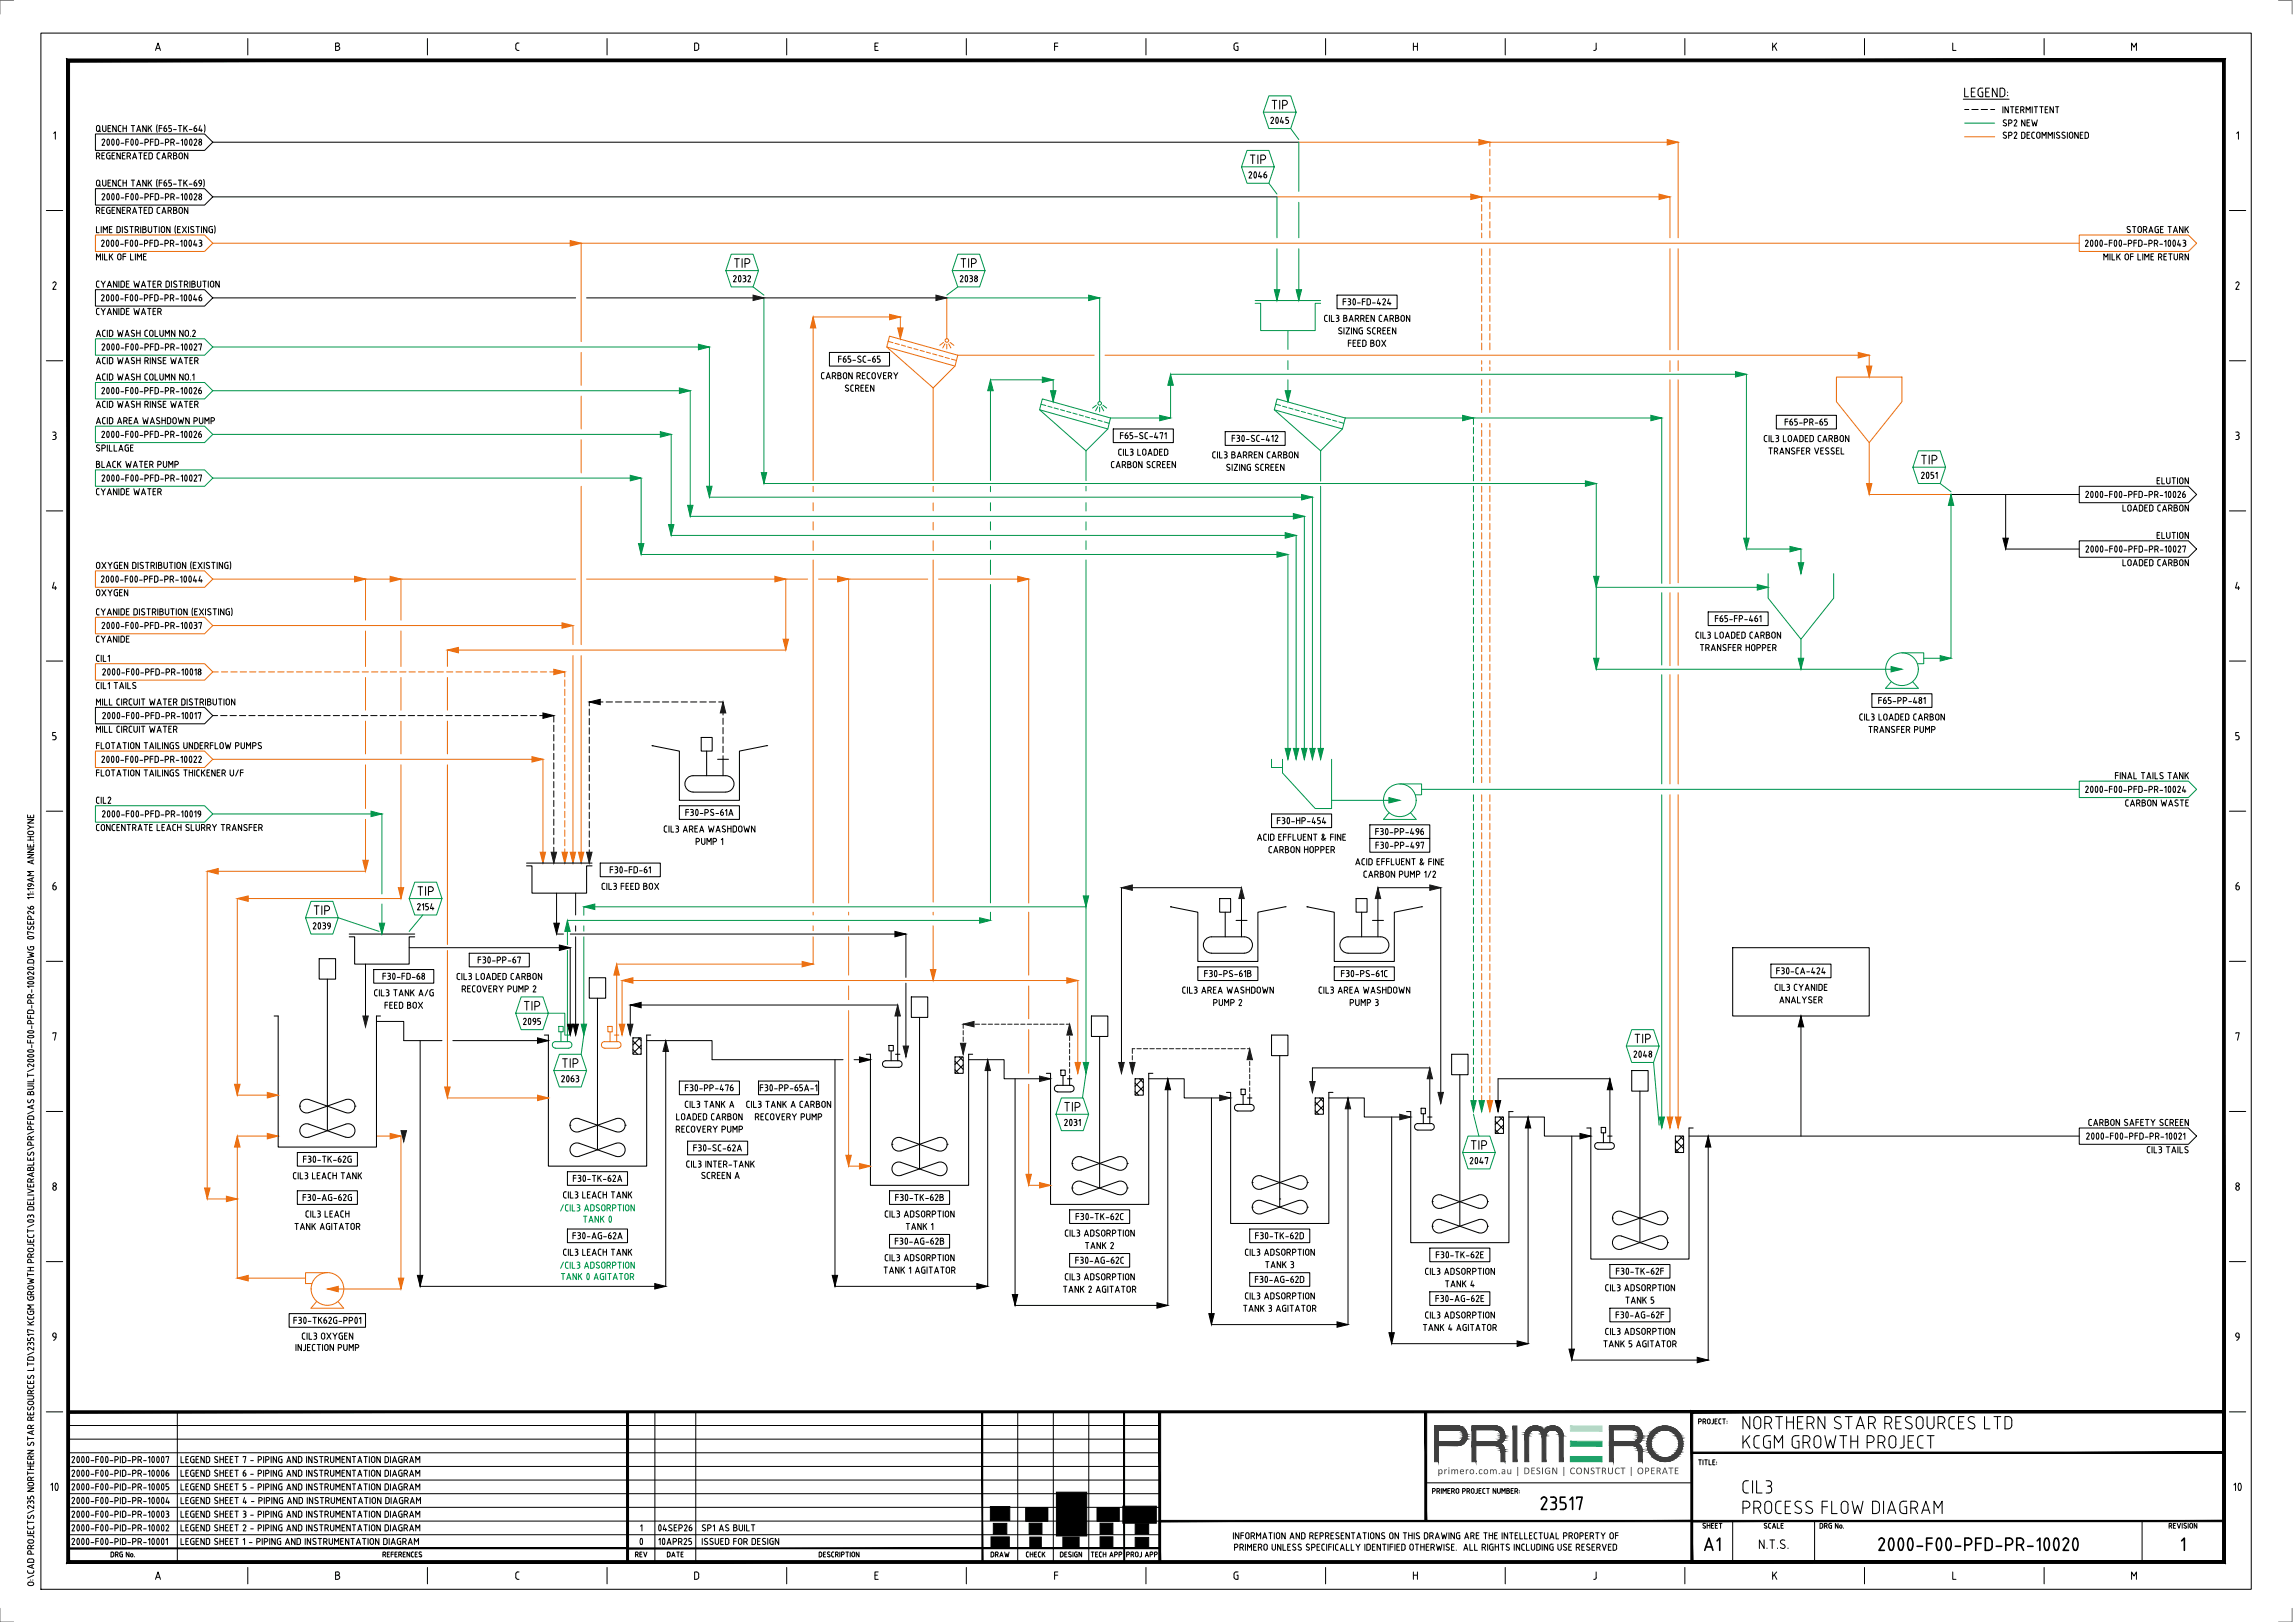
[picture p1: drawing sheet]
<svg xmlns="http://www.w3.org/2000/svg" width="841mm" height="594mm" viewBox="0 0 841 594" stroke-linecap="round" stroke-linejoin="round" font-family="sans-serif">
<defs><g id="words">
<g font-size="7">
<text x="638" y="523.6">NORTHERN STAR RESOURCES LTD</text>
<text x="638" y="530.6">KCGM GROWTH PROJECT</text>
<text x="638" y="547.1">CIL3</text>
<text x="564" y="553.1">23517</text>
<text x="638" y="554.6">PROCESS FLOW DIAGRAM</text>
<text x="624" y="568.1">A1</text>
<text x="687.8" y="568.1">2000-F00-PFD-PR-10020</text>
<text x="798.7" y="568.1">1</text>
</g>
<g font-size="4.9">
<text x="719.5" y="35.6">LEGEND:</text>
<text x="465.6" y="40.1">TIP</text>
<text x="457.6" y="60.1">TIP</text>
<text x="268.6" y="98.1">TIP</text>
<text x="351.6" y="98.1">TIP</text>
<text x="703.7" y="170.1">TIP</text>
<text x="152.7" y="328.1">TIP</text>
<text x="114.6" y="335.1">TIP</text>
<text x="191.6" y="370.1">TIP</text>
<text x="598.6" y="382.1">TIP</text>
<text x="205.7" y="391.1">TIP</text>
<text x="389.6" y="407.1">TIP</text>
<text x="538.6" y="421.1">TIP</text>
<text x="644.2" y="567.4">N.T.S.</text>
</g>
<g font-size="4.2">
<text x="56.6" y="18.6">A</text>
<text x="122.5" y="18.6">B</text>
<text x="188.6" y="18.6">C</text>
<text x="254.1" y="18.6">D</text>
<text x="320.2" y="18.6">E</text>
<text x="386" y="18.6">F</text>
<text x="451.7" y="18.6">G</text>
<text x="517.5" y="18.6">H</text>
<text x="583.6" y="18.6">J</text>
<text x="649.1" y="18.6">K</text>
<text x="715.1" y="18.6">L</text>
<text x="780.7" y="18.6">M</text>
<text x="19.2" y="51.1">1</text>
<text x="819.2" y="51.1">1</text>
<text x="18.9" y="106.1">2</text>
<text x="818.9" y="106.1">2</text>
<text x="18.9" y="161.1">3</text>
<text x="818.9" y="161.1">3</text>
<text x="18.8" y="216.1">4</text>
<text x="818.8" y="216.1">4</text>
<text x="18.9" y="271.1">5</text>
<text x="818.9" y="271.1">5</text>
<text x="18.9" y="326.1">6</text>
<text x="818.9" y="326.1">6</text>
<text x="18.9" y="381.1">7</text>
<text x="818.9" y="381.1">7</text>
<text x="18.9" y="436.1">8</text>
<text x="818.9" y="436.1">8</text>
<text x="18.9" y="491.1">9</text>
<text x="818.9" y="491.1">9</text>
<text x="18.2" y="546.1">10</text>
<text x="818.2" y="546.1">10</text>
<text x="56.6" y="578.6">A</text>
<text x="122.5" y="578.6">B</text>
<text x="188.6" y="578.6">C</text>
<text x="254.1" y="578.6">D</text>
<text x="320.2" y="578.6">E</text>
<text x="386" y="578.6">F</text>
<text x="451.7" y="578.6">G</text>
<text x="517.5" y="578.6">H</text>
<text x="583.6" y="578.6">J</text>
<text x="649.1" y="578.6">K</text>
<text x="715.1" y="578.6">L</text>
<text x="780.7" y="578.6">M</text>
</g>
<text font-size="3.8" fill="#3f3f3f" x="526.8" y="539.9">primero.com.au | DESIGN | CONSTRUCT | OPERATE</text>
<g font-size="3.5">
<text x="733.6" y="41.5">INTERMITTENT</text>
<text x="465.3" y="45.4">2045</text>
<text x="733.7" y="46.3">SP2 NEW</text>
<text x="35" y="48.4">QUENCH TANK (F65-TK-64)</text>
<text x="37" y="53.4">2000-F00-PFD-PR-10028</text>
<text x="733.7" y="50.8">SP2 DECOMMISSIONED</text>
<text x="35" y="58.3">REGENERATED CARBON</text>
<text x="457.3" y="65.3">2046</text>
<text x="35" y="68.3">QUENCH TANK (F65-TK-69)</text>
<text x="37" y="73.3">2000-F00-PFD-PR-10028</text>
<text x="35" y="78.3">REGENERATED CARBON</text>
<text x="35" y="85.4">LIME DISTRIBUTION (EXISTING)</text>
<text x="779.1" y="85.4">STORAGE TANK</text>
<text x="35" y="95.3">MILK OF LIME</text>
<text x="36.8" y="90.4">2000-F00-PFD-PR-10043</text>
<text x="763.9" y="90.4">2000-F00-PFD-PR-10043</text>
<text x="770.6" y="95.3">MILK OF LIME RETURN</text>
<text x="35" y="105.3">CYANIDE WATER DISTRIBUTION</text>
<text x="268.4" y="103.3">2032</text>
<text x="351.5" y="103.3">2038</text>
<text x="36.8" y="110.3">2000-F00-PFD-PR-10046</text>
<text x="491.8" y="111.8">F30-FD-424</text>
<text x="35" y="115.3">CYANIDE WATER</text>
<text x="485" y="117.9">CIL3 BARREN CARBON</text>
<text x="35" y="123.3">ACID WASH COLUMN NO.2</text>
<text x="490.1" y="122.4">SIZING SCREEN</text>
<text x="37" y="128.4">2000-F00-PFD-PR-10027</text>
<text x="493.7" y="127">FEED BOX</text>
<text x="35" y="133.4">ACID WASH RINSE WATER</text>
<text x="306.9" y="132.8">F65-SC-65</text>
<text x="35" y="139.3">ACID WASH COLUMN NO.1</text>
<text x="300.7" y="138.9">CARBON RECOVERY</text>
<text x="309.4" y="143.4">SCREEN</text>
<text x="35" y="149.4">ACID WASH RINSE WATER</text>
<text x="36.9" y="144.4">2000-F00-PFD-PR-10026</text>
<text x="35" y="155.3">ACID AREA WASHDOWN PUMP</text>
<text x="653.8" y="155.8">F65-PR-65</text>
<text x="36.9" y="160.4">2000-F00-PFD-PR-10026</text>
<text x="410.2" y="160.8">F65-SC-471</text>
<text x="451.1" y="161.8">F30-SC-412</text>
<text x="646.2" y="161.9">CIL3 LOADED CARBON</text>
<text x="35" y="165.4">SPILLAGE</text>
<text x="409.6" y="166.9">CIL3 LOADED</text>
<text x="444" y="167.9">CIL3 BARREN CARBON</text>
<text x="647.9" y="166.4">TRANSFER VESSEL</text>
<text x="35" y="171.3">BLACK WATER PUMP</text>
<text x="406.9" y="171.4">CARBON SCREEN</text>
<text x="449.2" y="172.4">SIZING SCREEN</text>
<text x="37" y="176.4">2000-F00-PFD-PR-10027</text>
<text x="703.7" y="175.4">2051</text>
<text x="790.1" y="177.3">ELUTION</text>
<text x="35" y="181.4">CYANIDE WATER</text>
<text x="763.9" y="182.3">2000-F00-PFD-PR-10026</text>
<text x="777.6" y="187.3">LOADED CARBON</text>
<text x="790.1" y="197.4">ELUTION</text>
<text x="764" y="202.4">2000-F00-PFD-PR-10027</text>
<text x="35" y="208.4">OXYGEN DISTRIBUTION (EXISTING)</text>
<text x="777.6" y="207.4">LOADED CARBON</text>
<text x="36.7" y="213.4">2000-F00-PFD-PR-10044</text>
<text x="35" y="218.4">OXYGEN</text>
<text x="35" y="225.4">CYANIDE DISTRIBUTION (EXISTING)</text>
<text x="628.2" y="227.9">F65-FP-461</text>
<text x="37" y="230.3">2000-F00-PFD-PR-10037</text>
<text x="621.2" y="233.9">CIL3 LOADED CARBON</text>
<text x="35" y="235.3">CYANIDE</text>
<text x="622.7" y="238.4">TRANSFER HOPPER</text>
<text x="35" y="242.4">CIL1</text>
<text x="37.3" y="247.4">2000-F00-PFD-PR-10018</text>
<text x="35" y="252.4">CIL1 TAILS</text>
<text x="688.1" y="257.8">F65-PP-481</text>
<text x="35" y="258.4">MILL CIRCUIT WATER DISTRIBUTION</text>
<text x="37.3" y="263.4">2000-F00-PFD-PR-10017</text>
<text x="681.1" y="263.9">CIL3 LOADED CARBON</text>
<text x="35" y="268.4">MILL CIRCUIT WATER</text>
<text x="684.5" y="268.4">TRANSFER PUMP</text>
<text x="35" y="274.4">FLOTATION TAILINGS UNDERFLOW PUMPS</text>
<text x="36.9" y="279.4">2000-F00-PFD-PR-10022</text>
<text x="35" y="284.4">FLOTATION TAILINGS THICKENER U/F</text>
<text x="774.8" y="285.4">FINAL TAILS TANK</text>
<text x="763.9" y="290.4">2000-F00-PFD-PR-10024</text>
<text x="35" y="294.4">CIL2</text>
<text x="37.2" y="299.4">2000-F00-PFD-PR-10019</text>
<text x="251" y="298.8">F30-PS-61A</text>
<text x="778.6" y="295.4">CARBON WASTE</text>
<text x="35" y="304.3">CONCENTRATE LEACH SLURRY TRANSFER</text>
<text x="243" y="304.9">CIL3 AREA WASHDOWN</text>
<text x="467.7" y="301.9">F30-HP-454</text>
<text x="503.8" y="305.8">F30-PP-496</text>
<text x="254.7" y="309.5">PUMP 1</text>
<text x="460.5" y="307.9">ACID EFFLUENT &amp; FINE</text>
<text x="503.9" y="310.8">F30-PP-497</text>
<text x="464.7" y="312.4">CARBON HOPPER</text>
<text x="496.5" y="316.9">ACID EFFLUENT &amp; FINE</text>
<text x="223.2" y="319.8">F30-FD-61</text>
<text x="499.4" y="321.5">CARBON PUMP 1/2</text>
<text x="220.3" y="325.9">CIL3 FEED BOX</text>
<text x="152.6" y="333.4">2154</text>
<text x="114.4" y="340.4">2039</text>
<text x="174.8" y="352.9">F30-PP-67</text>
<text x="140" y="358.8">F30-FD-68</text>
<text x="167.1" y="358.9">CIL3 LOADED CARBON</text>
<text x="441.1" y="357.9">F30-PS-61B</text>
<text x="491.2" y="357.9">F30-PS-61C</text>
<text x="650.7" y="356.8">F30-CA-424</text>
<text x="136.9" y="364.9">CIL3 TANK A/G</text>
<text x="169" y="363.4">RECOVERY PUMP 2</text>
<text x="433" y="363.9">CIL3 AREA WASHDOWN</text>
<text x="483" y="363.9">CIL3 AREA WASHDOWN</text>
<text x="650.2" y="362.9">CIL3 CYANIDE</text>
<text x="140.7" y="369.5">FEED BOX</text>
<text x="444.4" y="368.4">PUMP 2</text>
<text x="494.4" y="368.4">PUMP 3</text>
<text x="651.8" y="367.5">ANALYSER</text>
<text x="191.4" y="375.4">2095</text>
<text x="598.4" y="387.4">2048</text>
<text x="205.4" y="396.4">2063</text>
<text x="250.8" y="399.7">F30-PP-476</text>
<text x="278.2" y="399.7">F30-PP-65A-1</text>
<text x="250.8" y="405.7">CIL3 TANK A</text>
<text x="273.3" y="405.7">CIL3 TANK A CARBON</text>
<text x="247.6" y="410.3">LOADED CARBON</text>
<text x="276.5" y="410.3">RECOVERY PUMP</text>
<text x="389.8" y="412.4">2031</text>
<text x="765.1" y="412.4">CARBON SAFETY SCREEN</text>
<text x="247.5" y="414.8">RECOVERY PUMP</text>
<text x="764.3" y="417.4">2000-F00-PFD-PR-10021</text>
<text x="110.8" y="425.8">F30-TK-62G</text>
<text x="253.8" y="421.7">F30-SC-62A</text>
<text x="786.5" y="422.4">CIL3 TAILS</text>
<text x="107.1" y="431.9">CIL3 LEACH TANK</text>
<text x="251.2" y="427.6">CIL3 INTER-TANK</text>
<text x="256.8" y="431.8">SCREEN A</text>
<text x="538.4" y="426.4">2047</text>
<text x="209.7" y="432.9">F30-TK-62A</text>
<text x="110.7" y="439.9">F30-AG-62G</text>
<text x="206.1" y="438.9">CIL3 LEACH TANK</text>
<text x="327.8" y="439.9">F30-TK-62B</text>
<text x="111.8" y="445.9">CIL3 LEACH</text>
<text x="324" y="445.9">CIL3 ADSORPTION</text>
<text x="394" y="446.8">F30-TK-62C</text>
<text x="107.7" y="450.5">TANK AGITATOR</text>
<text x="209.6" y="453.9">F30-AG-62A</text>
<text x="327.7" y="455.9">F30-AG-62B</text>
<text x="331.7" y="450.5">TANK 1</text>
<text x="390" y="452.9">CIL3 ADSORPTION</text>
<text x="459.8" y="453.9">F30-TK-62D</text>
<text x="206.1" y="459.9">CIL3 LEACH TANK</text>
<text x="324" y="461.9">CIL3 ADSORPTION</text>
<text x="397.4" y="457.5">TANK 2</text>
<text x="456" y="459.9">CIL3 ADSORPTION</text>
<text x="525.9" y="460.9">F30-TK-62E</text>
<text x="323.6" y="466.5">TANK 1 AGITATOR</text>
<text x="393.8" y="462.8">F30-AG-62C</text>
<text x="463.4" y="464.5">TANK 3</text>
<text x="522" y="466.9">CIL3 ADSORPTION</text>
<text x="591.9" y="466.9">F30-TK-62F</text>
<text x="389.3" y="473.5">TANK 2 AGITATOR</text>
<text x="390" y="468.9">CIL3 ADSORPTION</text>
<text x="459.7" y="469.9">F30-AG-62D</text>
<text x="529.3" y="471.5">TANK 4</text>
<text x="588.1" y="472.9">CIL3 ADSORPTION</text>
<text x="456" y="475.9">CIL3 ADSORPTION</text>
<text x="525.9" y="476.9">F30-AG-62E</text>
<text x="595.4" y="477.4">TANK 5</text>
<text x="107.3" y="484.9">F30-TK62G-PP01</text>
<text x="455.3" y="480.5">TANK 3 AGITATOR</text>
<text x="522" y="482.9">CIL3 ADSORPTION</text>
<text x="591.9" y="482.9">F30-AG-62F</text>
<text x="110.4" y="490.7">CIL3 OXYGEN</text>
<text x="521.2" y="487.5">TANK 4 AGITATOR</text>
<text x="588.1" y="488.9">CIL3 ADSORPTION</text>
<text x="108.1" y="494.8">INJECTION PUMP</text>
<text x="587.3" y="493.5">TANK 5 AGITATOR</text>
<text x="26" y="535.9">2000-F00-PID-PR-10007</text>
<text x="66" y="535.9">LEGEND SHEET 7 - PIPING AND INSTRUMENTATION DIAGRAM</text>
<text x="26" y="545.9">2000-F00-PID-PR-10005</text>
<text x="26" y="540.9">2000-F00-PID-PR-10006</text>
<text x="66" y="545.9">LEGEND SHEET 5 - PIPING AND INSTRUMENTATION DIAGRAM</text>
<text x="66" y="540.9">LEGEND SHEET 6 - PIPING AND INSTRUMENTATION DIAGRAM</text>
<text x="26" y="550.9">2000-F00-PID-PR-10004</text>
<text x="66" y="550.9">LEGEND SHEET 4 - PIPING AND INSTRUMENTATION DIAGRAM</text>
<text x="26" y="555.9">2000-F00-PID-PR-10003</text>
<text x="66" y="555.9">LEGEND SHEET 3 - PIPING AND INSTRUMENTATION DIAGRAM</text>
<text x="26" y="560.8">2000-F00-PID-PR-10002</text>
<text x="66" y="560.8">LEGEND SHEET 2 - PIPING AND INSTRUMENTATION DIAGRAM</text>
<text x="234.4" y="560.8">1</text>
<text x="240.9" y="560.8">04SEP26</text>
<text x="257" y="560.8">SP1 AS BUILT</text>
<text x="451.6" y="563.8">INFORMATION AND REPRESENTATIONS ON THIS DRAWING ARE THE INTELLECTUAL PROPERTY OF</text>
<text x="26" y="565.8">2000-F00-PID-PR-10001</text>
<text x="66" y="565.8">LEGEND SHEET 1 - PIPING AND INSTRUMENTATION DIAGRAM</text>
<text x="234.1" y="565.8">0</text>
<text x="241" y="565.8">10APR25</text>
<text x="257" y="565.8">ISSUED FOR DESIGN</text>
<text x="452" y="568">PRIMERO UNLESS SPECIFICALLY IDENTIFIED OTHERWISE. ALL RIGHTS INCLUDING USE RESERVED</text>
<text x="12.5" y="581.3" transform="rotate(-90 12.5 581.3)">O:\CAD PROJECTS\235 NORTHERN STAR RESOURCES LTD\23517 KCGM GROWTH PROJECT\03 DELIVERABLES\PR\PFD\AS BUILT\2000-F00-PFD-PR-10020.DWG 07SEP26 11:19AM ANNE.HOYNE</text>
</g>
<g font-size="3.5" fill="#00954a">
<text x="205.1" y="443.7">/CIL3 ADSORPTION</text>
<text x="213.4" y="447.8">TANK 0</text>
<text x="205.1" y="464.7">/CIL3 ADSORPTION</text>
<text x="205.3" y="468.8">TANK 0 AGITATOR</text>
</g>
<g font-size="2.8">
<text x="622.2" y="521.6">PROJECT:</text>
<text x="622.2" y="536.6">TITLE:</text>
<text x="524.7" y="547.1">PRIMERO PROJECT NUMBER:</text>
<text x="623.7" y="559.8">SHEET</text>
<text x="646.2" y="559.8">SCALE</text>
<text x="666.7" y="559.8">DRG No.</text>
<text x="794.6" y="559.8">REVISION</text>
<text x="40.4" y="570.3">DRG No.</text>
<text x="140" y="570.3">REFERENCES</text>
<text x="232.6" y="570.3">REV</text>
<text x="244.3" y="570.3">DATE</text>
<text x="299.9" y="570.3">DESCRIPTION</text>
<text x="362.9" y="570.3">DRAW</text>
<text x="375.8" y="570.3">CHECK</text>
<text x="388.3" y="570.3">DESIGN</text>
<text x="399.6" y="570.3">TECH APP</text>
<text x="412.6" y="570.3">PROJ APP</text>
</g>
</g></defs>
<g fill="none" stroke="#000" stroke-width=".38">
<path d="M490 108.1h22v5h-22zM304 129.1h22v5h-22zM408 157.1h22v5h-22zM449 158.1h22v5h-22zM651 152.1h22v5h-22zM626 224.1h22v5h-22zM686 254.1h22v5h-22zM239 273.1l10 2v18h22v-18l10-2M257 270.1h4v5h-4zM259 275.1v9M263 278.1h4M265 278.1v6"/>
<path d="M249 295.1h22v5h-22zM254 290.1h12M266 290.1a2.98 2.98 0 0 0 3-3 2.98 2.98 0 0 0-3-3h-12a2.98 2.98 0 0 0-3 3 2.98 2.98 0 0 0 3 3M466 298.1h22v5h-22zM193 317.1h1.9v10h20.1v-10h2M193 316.1h24M220 316.1h22v5h-22zM502 302.1h22v5h-22zM502 307.1h22v5h-22zM429 332.1l10 2v18h22v-18l10-2M447 329.1h4v5h-4zM449 334.1v9"/>
<path d="M453 337.1h4M455 337.1v6M479 332.1l9.9 2v18h22.1v-18l10-2M497 329.1h4v5h-4zM499 334.1v9M503 337.1h4M505 337.1v6M117 351.1h6v7.5h-6zM120 358.6v55.5M128 343.1h2v10h19.9v-10h2.1M128 342.1h24M136.9 355.1h22.1v5h-22.1z"/>
<path d="M172 349.1h22v5h-22zM215.9 358.1h6.1v7.5h-6.1zM439 354.1h22v5h-22zM443.9 349.1h12.1M456 349.1a2.98 2.98 0 0 0 3-3 2.98 2.98 0 0 0-3-3h-12a2.98 2.98 0 0 0-3 3 2.98 2.98 0 0 0 3 3M488.9 354.1h22.1v5h-22.1zM494 349.1h12M506 349.1a2.98 2.98 0 0 0 3-3 2.98 2.98 0 0 0-3-3h-12a2.98 2.98 0 0 0-3 3 2.98 2.98 0 0 0 3 3M635 347.1h50v25h-50zM649 353.1h22v5h-22zM100.5 372.1h1.4v48h36.1v-48h1.4M199.5 379.1h1.5v48h36v-48h1.5"/>
<path d="M218.9 365.6v55.5M334 365.1h6v7.5h-6zM337 372.6v55.5M400 372.1h6v7.5h-6zM403 379.6v55.5M466 379.1h6v7.5h-6zM231.9 384.4l1.8 1.7M231.9 380.1h3v6h-3zM231.9 381.2l3 3M234 380.1l.9 1M234.5 380.1l-2.6 2.6M234.9 382.8l-3 3"/>
<path d="M234.9 386l-.1 .1M249 396h22v5h-22zM278 396h22v5h-22zM317.5 386.1h1.5v48h36v-48h1.4M323.7 388.9l.9-.4h4.8a1.21 1.21 0 0 1 1.2 1.2 1.21 1.21 0 0 1-1.3 1.2h-4.7a1.21 1.21 0 0 1-1.1-.7 1.21 1.21 0 0 1 .2-1.3zM325.8 382.9h1.6v2h-1.6zM326.6 384.9v3.6M328.2 386.1h1.6M329 386.1v2.4M350 391.8l1.3 1.3M350 387.1h3v6h-3zM350 388.7l3 3"/>
<path d="M351.6 387.1l1.4 1.4M352.7 387.1l-2.7 2.8M353 390l-3 3M383.5 393.1h1.5v48h36v-48h1.5M387.6 397.5h4.8a1.21 1.21 0 0 1 1.2 1.2 1.21 1.21 0 0 1-1.2 1.2h-4.8M387.6 397.5a1.21 1.21 0 0 0-1.2 1.2 1.21 1.21 0 0 0 1.2 1.2M388.7 391.9h1.7v2h-1.7zM389.6 393.9v3.6M391.2 395.1h1.6M392 395.1v2.4M416 399.8l1.3 1.3M416 395.1h3v6h-3z"/>
<path d="M416 396.7l3 3M417.6 395.1l1.4 1.5M418.7 395.1l-2.7 2.8M419 398l-3 3M454.8 398.9h1.6v2h-1.6zM469 386.6v55.5M532 386.1h6v7.5h-6zM535 393.6v55.5M598 392.1h6v7.5h-6zM601 399.6v55.5M110.7 403.2l1.5-.6 1 .1 13.5 4.8a2.52 2.52 0 0 0 3.4-2.4 2.52 2.52 0 0 0-3.4-2.4l-13.5 4.8a2.53 2.53 0 0 1-3-1.1 2.53 2.53 0 0 1 .5-3.2zM113.2 416.5a2.52 2.52 0 0 1-3.3-2.4 2.52 2.52 0 0 1 3.3-2.4l13.5 4.8"/>
<path d="M126.7 416.5a2.52 2.52 0 0 0 3.4-2.4 2.52 2.52 0 0 0-3.4-2.4l-13.5 4.8M212.2 418.7l13.5 4.8a2.52 2.52 0 0 0 3.4-2.4 2.52 2.52 0 0 0-3.4-2.3l-13.5 4.7M212.2 418.8a2.52 2.52 0 0 0-3.3 2.3 2.52 2.52 0 0 0 3.3 2.4M212.2 409.7a2.52 2.52 0 0 0-3.3 2.4 2.52 2.52 0 0 0 3.3 2.4M225.7 409.8l-13.5 4.7M225.7 409.7a2.52 2.52 0 0 1 3.4 2.4 2.52 2.52 0 0 1-3.4 2.4l-13.5-4.7M252 418h22v5h-22zM449.5 400.1h1.5v48h36v-48h1.5M455.5 400.9v3.6M457.2 402.1h1.6M458 402.1v2.4M458.4 404.5a1.21 1.21 0 0 1 1.2 1.2 1.21 1.21 0 0 1-1.2 1.2h-4.8a1.21 1.21 0 0 1-1.2-1.2 1.21 1.21 0 0 1 1.2-1.2h4.8"/>
<path d="M482 406.8l1.3 1.3M482 402.1h3v6h-3zM482 403.7l3 3M483.6 402.1l1.4 1.4M484.7 402.1l-2.7 2.7M485 405l-3 3M515.5 407.1h1.5v48h36v-48h1.5M519.6 413.9a1.19 1.19 0 0 1-1.2-1.2 1.19 1.19 0 0 1 1.2-1.2h4.8a1.21 1.21 0 0 1 1.2 1.2 1.21 1.21 0 0 1-1.2 1.2h-4.8M520.8 405.9h1.6v2h-1.6zM521.6 407.9v3.6M523.2 409.1h1.6M524 409.1v2.4"/>
<path d="M548 409.1h3v6h-3zM548 410.7l3 3M548 413.8l1.3 1.3M549.6 409.1l1.4 1.4M550.7 409.1l-2.7 2.7M551 412l-3 3M581.5 413.1h1.5v48.1h36v-48.1h1.5M585.6 418.5h4.8a1.21 1.21 0 0 1 1.2 1.2 1.21 1.21 0 0 1-1.2 1.2M585.6 418.5a1.21 1.21 0 0 0-1.2 1.2 1.21 1.21 0 0 0 1.2 1.2M586.8 412.9h1.6v2h-1.6zM587.6 414.9v3.6M589.2 416.1h1.6"/>
<path d="M590 416.1v2.4M614 416.1h3v6h-3zM614 417.7l3 3M615.6 416.1l1.4 1.4M616.7 416.1l-2.7 2.8M617 419l-3 3M109 422.1h22v5h-22zM109 436.1h22v5h-22zM207.9 429.1h22.1v5h-22.1zM326 436.1h22v5h-22zM327.7 426.2l1.5-.6 1 .1 13.5 4.8a2.52 2.52 0 0 0 3.4-2.4 2.52 2.52 0 0 0-3.4-2.4l-13.5 4.8a2.53 2.53 0 0 1-3-1.1 2.53 2.53 0 0 1 .5-3.2zM330.2 421.5a2.52 2.52 0 0 1-3.3-2.4 2.52 2.52 0 0 1 3.3-2.4l13.5 4.8"/>
<path d="M343.7 421.5a2.52 2.52 0 0 0 3.4-2.4 2.52 2.52 0 0 0-3.4-2.4l-13.5 4.8M393.8 424.2a2.52 2.52 0 0 0-.6 3.2 2.52 2.52 0 0 0 3 1.1l13.5-4.8a2.52 2.52 0 0 1 3.4 2.4 2.52 2.52 0 0 1-3.4 2.4l-13.4-4.8-1.1-.1zM396.2 432.7l13.5 4.8M396.3 432.7a2.52 2.52 0 0 0-3.4 2.4 2.52 2.52 0 0 0 3.4 2.4M409.7 432.7l-13.5 4.8M409.7 432.7a2.52 2.52 0 0 1 3.4 2.4 2.52 2.52 0 0 1-3.4 2.4M462.2 439.7l13.5 4.8M462.2 430.8l13.5 4.7M462.3 439.7a2.52 2.52 0 0 0-3.4 2.4 2.52 2.52 0 0 0 3.4 2.4M462.3 430.7a2.52 2.52 0 0 0-3.4 2.4 2.52 2.52 0 0 0 3.4 2.4M475.7 439.7l-13.5 4.8M475.7 430.8l-13.5 4.7"/>
<path d="M475.7 439.7a2.52 2.52 0 0 1 3.4 2.4 2.52 2.52 0 0 1-3.4 2.4M475.7 430.7a2.52 2.52 0 0 1 3.4 2.4 2.52 2.52 0 0 1-3.4 2.4M541.7 437.7l-13.5 4.8a2.52 2.52 0 0 1-3.3-2.4 2.52 2.52 0 0 1 3.3-2.4l13.5 4.8M541.8 437.7a2.52 2.52 0 0 1 3.3 2.4 2.52 2.52 0 0 1-3.3 2.4M585.6 420.9h4.8M614 420.8l1.3 1.3M207.9 450.1h22.1v5h-22.1zM326 452.1h22v5h-22zM392 443.1h22v5h-22zM392 459.1h22v5h-22zM458 450.1h22v5h-22zM524 457.1h22v5h-22z"/>
<path d="M541.7 446.8l-13.5 4.7a2.52 2.52 0 0 1-3.3-2.4 2.52 2.52 0 0 1 3.3-2.4l13.5 4.8M541.8 446.7a2.52 2.52 0 0 1 3.3 2.4 2.52 2.52 0 0 1-3.3 2.4M591.8 453.2l1.4-.6 1 .1 13.6 4.8a2.52 2.52 0 0 0 3.3-2.4 2.52 2.52 0 0 0-3.3-2.4l-13.6 4.8a2.53 2.53 0 0 1-3-1.1 2.53 2.53 0 0 1 .6-3.2zM594.2 443.8l13.5 4.7M594.2 443.7a2.52 2.52 0 0 0-3.3 2.4 2.52 2.52 0 0 0 3.3 2.4M607.7 443.8l-13.5 4.7M607.8 443.7a2.52 2.52 0 0 1 3.3 2.4 2.52 2.52 0 0 1-3.3 2.4M458 466.1h22v5h-22zM524 473.1h22v5h-22zM590 463.1h22v5h-22zM590 479.1h22v5h-22zM106 481.1h27.9v5h-27.9z"/>
</g>
<g fill="none" stroke="#000" stroke-width=".37">
<path d="M15 12.1h810v570h-810zM719.5 36.3h16.8M35 49.1h40l3 3-3 3h-40zM78 52.1h398M720 40.1h1.5M722.6 40.1h2.3M726 40.1h2.3M729.5 40.1h1.5M35 69.1h40l3 3-3 3h-40zM78 72.1h390M35 106.1h40l3 3-3 3h-40zM78 109.1h132.9"/>
<path d="M215 109.1h132M762 178.1h40l3 3-3 3h-40zM715 181.1h47M735 181.1v20h27M762 198.1h40l3 3-3 3h-40zM35 259.1h40l3 3-3 3h-40zM215.9 259.7v2.3M217.6 257.1h-1.7v1.4M218.7 257.1h2.3M222.1 257.1h2.4M225.6 257.1h2.3M229 257.1h2.3"/>
<path d="M232.4 257.1h2.3M235.9 257.1h2.3M239.3 257.1h2.3M242.7 257.1h2.4M246.2 257.1h2.3M249.6 257.1h2.3M253.1 257.1h2.3M256.5 257.1h2.3M259.9 257.1h2.4M263.4 257.1h1.6v1.4M265 259.6v2.3M78 262.1h1.8"/>
<path d="M80.9 262.1h2.3M84.3 262.1h2.3M87.8 262.1h2.2M91.2 262.1h2.3M94.6 262.1h2.3M98 262.1h2.4M101.5 262.1h2.3M104.9 262.1h2.3M108.4 262.1h2.3M111.8 262.1h2.3M115.2 262.1h2.4M118.7 262.1h2.3"/>
<path d="M122.1 262.1h2.3M125.6 262.1h2.2M129 262.1h2.3M132.4 262.1h2.3M135.8 262.1h2.4M139.3 262.1h2.3M142.7 262.1h2.3M146.2 262.1h2.3M149.6 262.1h2.3M153 262.1h2.4M156.5 262.1h2.3M159.9 262.1h2.3"/>
<path d="M163.4 262.1h2.3M166.8 262.1h2.3M170.2 262.1h2.4M173.7 262.1h2.3M177.1 262.1h2.3M180.6 262.1h2.3M184 262.1h2.3M187.4 262.1h2.3M190.9 262.1h2.3M194.3 262.1h2.3M197.7 262.1h2.4M201.2 262.1h1.7v2.4"/>
<path d="M202.9 265.6v2.3M202.9 269v2.4M202.9 272.5v2.3M202.9 275.9v2.3M202.9 279.4v2.3M215.9 263.1v2.3M215.9 266.5v2.4M215.9 270v2.3M215.9 273.4v2.3M215.9 276.9v2.3M265 263v2.3M265 266.5v2.3"/>
<path d="M265 269.9v2.3M265 273.3v2.3M265 276.8v1.3M202.9 282.8v2.3M202.9 286.2v2.4M202.9 289.7v2.3M202.9 293.1v2.3M202.9 296.6v2.3M202.9 300v2.3M215.9 280.3v2.3M215.9 283.7v2.4M215.9 287.2v2.3"/>
<path d="M215.9 290.6v2.3M215.9 294.1v2.2M215.9 297.5v2.3M202.9 303.4v2.3M202.9 306.9v2.3M202.9 310.3v2.3M202.9 313.7v2.4M215.9 300.9v2.3M215.9 304.3v2.4M215.9 307.8v2.3M215.9 311.2v2.3M215.9 314.7v1.4"/>
<path d="M204 327.1v15h2.5M210.9 327.1v8M210.9 339.1v2M455 337.1v-12h-44v68M505 337.1v-12h23v79M133.9 353.1v23M149.9 347.1h59.1v32M209 342.1h123v15.9M210.9 343.1v36M138 374.1h10v7h14M231 379.1v-11h98v18M332 360.1v27"/>
<path d="M660 372.1v44M154 381.1v90h90v-90M165.9 381.1h35.1M237 381.1h23.9v7h48M306 388.1v83h55.9v-83M313 388.1h6M355 388.1h13v7h17M372 395.1v83h55.9v-83M421 395.1h13v7h17M337 419.1h.1M443.9 402.1v83.1h50.1v-83.1M480.9 400.1v-9h43.1v18"/>
<path d="M487 402.1h13v7h17M510 409.1v83h50v-83M549 407.1v-12h41v21M553 409.1h13v7h17M619 416.1h143M626 416.1v82.1h-50v-82.1M762 413.1h40l3 3-3 3h-40z"/>
</g>
<g fill="none" stroke="#00954a" stroke-width=".37">
<path d="M463 41.1h12l-2 6h-8l-2-6 2-6h8l2 6M473 47.1l3 4M476 52.1v18M720 45.1h11M455 61.1h12l-2 6h-8l-2-6 2-6h8l2 6M465 67.1l3 4M468 72.1v15M476 74.1v13M266 99.1h12l-2 6h-8l-2-6 2-6h8l2 6M349 99.1h12l-2 6h-8l-2-6 2-6h8l2 6M468 91.1v19M476 91.1v19"/>
<path d="M276 105.1l4 3M280 109.1v68h305v68h112M347 109.1h56v38M351 105.1l-4 3M460 111.1h2v10h20v-10h2M460 110.1h24M35 124.1h40l3 3-3 3h-40zM78 127.1h182v55h220.9v96M472 121.1v6.9M472 132.1v3.3M472 139.1v8M35 156.1h40l3 3-3 3h-40z"/>
<path d="M35 140.1h40l3 3-3 3h-40zM78 159.1h168v37h229v82M78 143.1h174.9v46h225.1v89M381 150.1l17 15M381.5 148.1l1.7 .4M384 148.8l1.5 .4M386 147.1v-8h-23v36.9M386.3 149.4l1.6 .4M388.6 150l1.5 .5M390.9 150.7l1.5 .4M393.2 151.3l1.5 .4M395.5 151.9l1.5 .5"/>
<path d="M397.8 152.6l1.5 .4M400 153.3l1.6 .4M401.8 148.4l-1.4 1.1M402.3 148.9l-.8 1.6M402.4 153.9l1.5 .4M403 149.1v1.7M403.6 148.9l.9 1.6M404.2 148.4l1.4 1.1M404.7 154.5l1.7 .5M407 153.1l-25-7-1 4 25 7M407 153.1l-1 4-8 8M407 153.1h20"/>
<path d="M429 153.1v-16h211v64h20v9M467 150.1l17 15M467.5 148.1l1.8 .4M470 148.8l1.6 .4M472.3 149.4l1.5 .4M474.6 150l1.5 .5M476.9 150.7l1.5 .4M479.2 151.3l1.5 .4M481.5 151.9l1.5 .5M483.8 152.6l1.5 .4M486.1 153.3l1.5 .4M488.4 153.9l1.5 .4"/>
<path d="M490.6 154.5l1.8 .5M493 153.1l-25-7-1 4 25 7M493 153.1l-1 4-8 8M493 153.1h116v60.6M540 153.1v2.4M540 156.6v2.3M540 160v2.3M35 172.1h40l3 3-3 3h-40zM78 175.1h156.9v28h237.1v75M363 178.1v2M398 165.1v10.9M398 178.1v1.7"/>
<path d="M484 165.1v11.1M484 178.1v100M540 163.5v2.2M540 166.9v2.3M540 170.3v2.3M540 173.8v2.3M540 178.1v2.2M701 171.1h12l-2 6h-8l-2-6 2-6h8l2 6M711 177.1l4 3M363 184.1v3M363 191.1v3M363 198.1v3.1"/>
<path d="M398 184.1v3.1M398 191.1v3M398 198.1v3.2M540 181.4v2.3M540 184.8v2.3M540 188.3v2.3M540 191.7v2.3M540 195.1v2.4M540 198.6v2.3M715 181.1v60h-10M363 205.1v5.3M363 214.1v116.6"/>
<path d="M398 205.1v186M540 202v2.3M540 205.5v2.2M540 208.9v2.3M540 212.3v2.3M540 215.7v2.4M540 219.2v2.3M585 215.1h63M609 217.1v26.5M648 210.1v9l12 15 12-15v-9M540 222.6v2.3M540 226.1v2.3"/>
<path d="M540 229.5v2.3M540 232.9v2.4M540 236.4v2.3M540 239.8v2.3M660 234.1v11M697 239.1h8v4h-2.4M540 243.3v2.3M540 246.7v2.3M540 250.1v2.3M540 253.6v2.3M540 257v2.3M609 247.1v40"/>
<path d="M693.1 249.7l-2.1 2.4h12l-2.1-2.4M466 278.1v3h4M470 278.1v5l12 13h6v-18M540 260.4v2.4M540 263.9v2.3M540 267.3v2.3M540 270.8v2.3M540 274.2v2.3M540 277.6v2.4M35 295.1h40l3 3-3 3h-40zM78 298.1h62v29.3M488 293.1h25"/>
<path d="M509.1 297.7l-2.1 2.4h12l-2.1-2.4M513 287.1h8v4h-2.4M521 289.1h241M540 281.1v2.3M540 284.5v2.2M540 291.1v2.5M540 294.7v2.3M540 298.1v2.3M609 291.1v122M762 286.1h40l3 3-3 3h-40zM540 301.6v2.3M540 305v2.3"/>
<path d="M540 308.4v2.3M540 311.9v2.3M540 315.3v2.3M540 318.7v2.4M112 336.1h12l-2 6h-8l-2-6 2-6h8l2 6 14.9 5M140 331.1v11M149.9 329.1h12.1l-2 6h-8l-2.1-6 2.1-6h8l2 6M154.9 335.1l-5 6M214 339.1v2M363 334.1v3h-155.1v8.9M398 332.1h-184v3.2M540 322.2v2.3"/>
<path d="M540 325.6v2.3M540 329.1v2.3M540 332.5v2.3M540 335.9v2.4M540 339.4v2.3M207.9 348.1v33.4M214 343.1v36l-1 7M540 342.8v2.3M540 346.3v2.2M540 349.7v2.3M540 353.1v2.3M540 356.5v2.4"/>
<path d="M189 371.1h12l-2 6h-8l-2-6 2-6h8l2 6h6v8M204.8 375.9h1.6v2h-1.6zM205.6 377.9v3.6M207.2 379.1h1.5M540 360v2.3M540 363.4v2.3M540 366.9v2.3M540 370.3v2.3M540 373.7v2.4M540 377.2v2.3M202.9 392.1h12.1l-2 6h-8l-2.1-6 2.1-6h8l2 6M203.6 383.9h4.8"/>
<path d="M208.4 381.5h-4.8a1.21 1.21 0 0 0-1.2 1.2 1.21 1.21 0 0 0 1.2 1.2M208.4 381.5a1.21 1.21 0 0 1 1.2 1.2 1.21 1.21 0 0 1-1.2 1.2M398 393.1l-1.3 9M540 380.6v2.3M540 384.1v2.3M540 387.5v2.3M540 390.9v2.3M540 394.4v2.3M540 397.8v2.3M596 383.1h12l-2 6h-8l-2-6 2-6h8l2 6M606 389.1l2 23M387 408.1h11.9l-1.9 6h-8l-2-6 2-6h8l1.9 6"/>
<path d="M540 401.2v2.4M540 404.7v2.4M540 408.1l2 8M536 422.1h12l-2 6h-8l-2-6 2-6h8l2 6"/>
<circle cx="403" cy="147.7" r=".66"/>
<circle cx="697" cy="245.1" r="6"/>
<circle cx="513" cy="293.1" r="6"/>
</g>
<g fill="none" stroke="#ec6e0e" stroke-width=".37">
<path d="M476 52.1h139v35M546 52.1v1.6M546 54.8v2.3M546 58.2v2.4M468 72.1h144v15M543 72.1v1.8M543 75v2.3M543 78.5v2.2M546 61.7v2.3M546 65.1v2.3M546 68.6v1.5M546 74.1v2.5"/>
<path d="M546 77.7v2.3M35 86.1h40l3 3-3 3h-40zM78 89.1h684M213 89.1v36M543 81.9v2.3M543 85.3v1.8M543 91.1v2.5M543 94.7v2.3M543 98.1v2.3M546 81.2v2.3M546 84.6v2.5M546 91.1v2.5"/>
<path d="M546 94.7v2.3M546 98.1v2.3M612 91.1v37M615 91.1v37M762 86.1h40l3 3-3 3h-40zM347 109.1v15M543 101.6v2.3M543 105v2.3M543 108.4v2.4M543 111.9v2.3M543 115.3v2.3M543 118.8v2.3"/>
<path d="M546 101.6v2.3M546 105v2.3M546 108.4v2.4M546 111.9v2.3M546 115.3v2.3M546 118.8v2.3M213 129.1v12M325 127.1l17 15M325.5 125l1.7 .5M328 125.7l1.6 .5M329.9 124.1v-8h-31.9v59.9M330.3 126.4l1.6 .4"/>
<path d="M332.6 127.1l1.5 .4M334.9 127.7l1.5 .4M337.2 128.3l1.5 .4M339.5 129l1.5 .4M341.8 129.6l1.5 .4M344.1 130.2l1.5 .5M345.8 125.4l-1.4 1.1M346.3 125.9l-.8 1.5M346.4 130.9l1.5 .4M347 126.1v1.7M347.6 125.9l.8 1.5M348.1 125.4l1.4 1.1"/>
<path d="M348.7 131.5l1.7 .5M351 130.1l-25-7-1 4 25 7M351 130.1l-1 4-8 8M351 130.1h50M405 130.1h280v8M543 122.2v2.3M543 125.6v2.5M543 132.1v1.3M543 134.5v1.3M543 139.1v2M546 122.2v2.3M546 125.6v2.5"/>
<path d="M546 132.1v1.3M546 134.5v1.2M546 139.1v2M612 132.1v4M612 139.1v74.7M615 132.1v3.6M615 139.1v74.4M673 138.1h24v9l-12 15-12-15zM213 145.1v12M342 142.1v33.9M543 142.2v2.3M543 145.7v2.3"/>
<path d="M543 149.1v2M543 155.1v1.3M543 157.6v2.3M546 142.2v2.3M546 145.7v2.3M546 149.1v2M546 155.1v1.3M546 157.6v2.3M213 161.1v12.1M213 178.1v58M298 178.1v2M342 178.1v2"/>
<path d="M543 161v2.3M543 164.4v2.4M543 167.9v2.3M543 171.3v2.3M543 174.8v1.3M543 178.1v2.2M546 161v2.3M546 164.4v2.4M546 167.9v2.3M546 171.3v2.3M546 174.8v1.3M546 178.1v2.2"/>
<path d="M685 162.1v19h30M298 184.1v3M298 191.1v3M298 198.1v3.5M342 184.2v2.9M342 191.3v2.8M342 198.1v3.6M543 181.4v2.3M543 184.8v2.3M543 188.3v2.3M543 191.7v2.3M543 195.1v2.4"/>
<path d="M543 198.6v2.3M546 181.4v2.3M546 184.8v2.3M546 188.3v2.3M546 191.7v2.3M546 195.1v2.4M546 198.6v2.3M35 209.1h40l3 3-3 3h-40zM78 212.1h132.9M133.9 212.1v15M146.9 212.1v15M215 212.1h81"/>
<path d="M288 212.1v26h-124v6M298 205.1v125.6M300 212.1h40M311 212.1v118.6M342 205.1v125.3M344 212.1h33v118.6M543 202v2.3M543 205.5v2.2M543 208.9v2.3M543 212.3v2.3M543 215.7v2.4M543 219.2v2.3"/>
<path d="M546 202v2.3M546 205.5v2.2M546 208.9v2.3M546 212.3v2.3M546 215.7v2.4M546 219.2v2.3M612 217.1v26.7M615 217.1v26.6M35 226.1h40l3 3-3 3h-40zM78 229.1h132v7M133.9 231.1v13M146.9 231.1v13"/>
<path d="M543 222.6v2.3M543 226.1v2.3M543 229.5v2.3M543 232.9v2.4M543 236.4v2.3M543 239.8v2.3M546 222.6v2.3M546 226.1v2.3M546 229.5v2.3M546 232.9v2.4M546 236.4v2.3M546 239.8v2.3"/>
<path d="M35 243.1h40l3 3-3 3h-40zM78 246.1h2M81.2 246.1h2.2M84.6 246.1h2.3M88 246.1h2.3M91.4 246.1h2.4M94.9 246.1h2.3M98.3 246.1h2.3M101.8 246.1h2.3M105.2 246.1h2.3M108.6 246.1h2.4M112.1 246.1h2.3"/>
<path d="M115.5 246.1h2.3M119 246.1h2.3M122.4 246.1h2.3M125.8 246.1h2.3M129.3 246.1h2.3M132.7 246.1h2.3M133.9 248.1v12M136.1 246.1h2.4M139.6 246.1h2.3M143 246.1h2.3M146.5 246.1h2.3M146.9 248.1v12"/>
<path d="M149.9 246.1h2.3M153.3 246.1h2.4M156.8 246.1h2.3M160.2 246.1h2.3M163.7 246.1h2.2M164 248.1v12M167.1 246.1h2.3M170.5 246.1h2.3M173.9 246.1h2.4M177.4 246.1h2.3M180.8 246.1h2.3M184.3 246.1h2.3"/>
<path d="M187.7 246.1h2.3M191.1 246.1h2.4M194.6 246.1h2.3M198 246.1h2.3M201.5 246.1h2.3M204.9 246.1h2.1v1.8M207 249v2.3M207 252.4v2.4M207 255.9v2.3M207 259.3v2.3M210 240.1v76M213 240.1v76"/>
<path d="M543 243.3v2.3M543 246.7v2.3M543 250.1v2.3M543 253.6v2.3M543 257v2.3M546 243.3v2.3M546 246.7v2.3M546 250.1v2.3M546 253.6v2.3M546 257v2.3M612 247.1v40M615 247.1v40"/>
<path d="M78 278.1l-3 3h-40v-6h40l3 3h121v38M133.9 264.1v12M146.9 264.1v12M164 264.1v12M207 262.8v2.3M207 266.2v2.3M207 269.6v2.4M207 273.1v2.3M207 276.5v2.3M207 280v2.3M543 260.4v2.4M543 263.9v2.3"/>
<path d="M543 267.3v2.3M543 270.8v2.3M543 274.2v2.3M543 277.6v2.4M546 260.4v2.4M546 263.9v2.3M546 267.3v2.3M546 270.8v2.3M546 274.2v2.3M546 277.6v2.4M133.9 280.1v16M146.9 280.1v49h-59.9v72h14.9"/>
<path d="M164 280.1v65.9M207 283.4v2.3M207 286.8v2.4M207 290.3v2.3M207 293.7v2.3M207 297.2v2.3M543 281.1v2.3M543 284.5v2.2M543 291.1v2.5M543 294.7v2.3M543 298.1v2.3M546 281.1v2.3"/>
<path d="M546 284.5v2.2M546 291.1v2.5M546 294.7v2.3M546 298.1v2.3M612 291.1v122M615 291.1v122M133.9 300.1v19h-58v120h11.1M207 300.6v2.3M207 304v2.3M207 307.5v2.3M207 310.9v2.3M207 314.3v1.8"/>
<path d="M543 301.6v2.3M543 305v2.3M543 308.4v2.3M543 311.9v2.3M543 315.3v2.3M543 318.7v2.4M546 301.6v2.3M546 305v2.3M546 308.4v2.3M546 311.9v2.3M546 315.3v2.3M546 318.7v2.4"/>
<path d="M298 334.1v1M298 339.1v1.8M311 334.1v1M311 339.1v2M342 334.1v1M342 339.1v18M377 334.1v23M543 322.2v2.3M543 325.6v2.3M543 329.1v2.3M543 332.5v2.3M543 335.9v2.4"/>
<path d="M543 339.4v2.3M546 322.2v2.3M546 325.6v2.3M546 329.1v2.3M546 332.5v2.3M546 335.9v2.4M546 339.4v2.3M164 348.1v54h37M298 343.1v10h-72v28.4M311 343.1v14M543 342.8v2.3M543 346.3v2.2"/>
<path d="M543 349.7v2.3M543 353.1v2.3M543 356.5v2.4M546 342.8v2.3M546 346.3v2.2M546 349.7v2.3M546 353.1v2.3M546 356.5v2.4M222.8 375.9h1.6v2h-1.6zM223.6 377.9v3.6M225.2 379.1h1.6M228 379.1v-20h167v34"/>
<path d="M311 361.1v5M311 370.1v57h8M377 361.1v12M377 377.1v16M543 360v2.3M543 363.4v2.3M543 366.9v2.3M543 370.3v2.3M543 373.7v2.4M543 377.2v2.3M546 360v2.3M546 363.4v2.3"/>
<path d="M546 366.9v2.3M546 370.3v2.3M546 373.7v2.4M546 377.2v2.3M221.6 383.9h4.8M221.6 383.9a1.19 1.19 0 0 1-1.2-1.2 1.19 1.19 0 0 1 1.2-1.2h4.8a1.21 1.21 0 0 1 1.2 1.2 1.21 1.21 0 0 1-1.3 1.2M377 397.1v37h8M543 380.6v2.3M543 384.1v2.3M543 387.5v2.3M543 390.9v2.3M543 394.4v2.3"/>
<path d="M543 397.8v2.3M546 380.6v2.3M546 384.1v2.3M546 387.5v2.3M546 390.9v2.3M546 394.4v2.3M546 397.8v2.3M101.9 416.1h-14.9v52h25M138 416.1h8.9v56h-26.9M543 401.2v2.4M543 404.7v2.4M546 401.2v2.4"/>
<path d="M546 404.7v2.4M116 476.7l-2 2.4h11.9l-2-2.4M120 466.1h-8v4h2.3"/>
<circle cx="347" cy="124.7" r=".66"/>
<circle cx="120" cy="472.1" r="6"/>
</g>
<g fill="#ec6e0e" stroke="#ec6e0e" stroke-width=".37">
<path d="M120 472.1l4-1v2z"/>
<path d="M87 468.1l4-1v2.1z"/>
<path d="M164 238.1l4-1v2z"/>
<path d="M87 416.1l1 4h-2.1z"/>
<path d="M212 312.1h2l-1 4z"/>
<path d="M209 312.1h1.9l-.9 4z"/>
<path d="M307 211.1l4 1-4 1z"/>
<path d="M206 228.1l4 1-4 1z"/>
<path d="M146 468.1h2l-1.1 4z"/>
<path d="M143 415.1l3.9 1-3.9 1z"/>
<path d="M284 211.1l4 1-4 1z"/>
<path d="M75 435.1h2l-1.1 4z"/>
<path d="M198 312.1h1.9l-.9 4z"/>
<path d="M194.9 277.1l4.1 1-4.1 1z"/>
<path d="M206 312.1h1.9l-.9 4z"/>
<path d="M684 134.1h2l-1 4z"/>
<path d="M684 177.1h2l-1 4z"/>
<path d="M329 120.1h2l-1.1 4z"/>
<path d="M681 129.1l4 1-4 1z"/>
<path d="M326 115.1l3.9 1-3.9 1z"/>
<path d="M298 116.1l1 4h-2z"/>
<path d="M341 355.1h2l-1 4z"/>
<path d="M545 403.1h2l-1 4z"/>
<path d="M542 51.1l4 1-4 1z"/>
<path d="M539 71.1l4 1-4 1z"/>
<path d="M611 51.1l4 1-4 1z"/>
<path d="M608 71.1l4 1-4 1z"/>
<path d="M202.9 245.1l4.1 1-4.1 1z"/>
<path d="M209 88.1l4 1-4 1z"/>
<path d="M287 234.1h2l-1 4z"/>
<path d="M614 409.1h2l-1 4z"/>
<path d="M611 409.1h2l-1 4z"/>
<path d="M226 353.1l.9 4h-1.9z"/>
<path d="M294 352.1l4 1-4 1z"/>
<path d="M310 423.1h2l-1 4z"/>
<path d="M315 426.1l4 1-4 1z"/>
<path d="M376 430.1h2l-1 4z"/>
<path d="M381 433.1l4 1-4 1z"/>
<path d="M373 211.1l4 1-4 1z"/>
<path d="M83 438.1l4 1-4 1z"/>
<path d="M98 415.1l3.9 1-3.9 1z"/>
<path d="M197 401.1l4 1-4 1z"/>
<path d="M130 211.1l3.9 1-3.9 1z"/>
<path d="M75.9 319.1l4.1-1v2z"/>
<path d="M133 315.1h2l-1.1 4z"/>
<path d="M162.9 398.1h2.1l-1 4z"/>
<path d="M143 211.1l3.9 1-3.9 1z"/>
<path d="M146 325.1h2l-1.1 4z"/>
<path d="M87 329.1l4-1v2z"/>
<path d="M98 400.1l3.9 1-3.9 1z"/>
<path d="M85.9 397.1h2.1l-1 4z"/>
<path d="M226.9 375.1h2.1l-1 4z"/>
<path d="M228 359.1l3.9-1v2z"/>
<path d="M394 389.1h2l-1 4z"/>
<path d="M390.9 358.1l4.1 1-4.1 1z"/>
</g>
<g fill="#000" stroke="#000" stroke-width=".37">
<path d="M734 197.1h2l-1 4zM215.9 257.1l4.1-1v2zM199 261.1l3.9 1-3.9 1zM202.9 338.1h2.1l-1 4zM205 346.1l4 1-4 1zM328 341.1l4 1-4 1zM207.9 375.1h2.1l-1 4zM210 375.1h2l-1.1 4zM231 368.1l3.9-1v2zM660 372.1l1 4h-2zM197 380.1l4 1-4 1zM315 387.1l4 1-4 1z"/>
<path d="M427.9 395.1l1.1 4h-2zM590 395.1l1 4h-2zM548 403.1h2l-1 4zM560 409.1l1 4h-2zM579 415.1l4 1-4 1zM626 416.1l1 4h-2zM153 467.1h1.9l-.9 4zM239.9 470.1l4.1 1-4.1 1zM305 467.1h2l-1 4zM358 470.1l3.9 1-3.9 1zM371 474.1h2l-1 4zM424 477.2l3.9 .9-3.9 1z"/>
<path d="M443 481.1h2l-1.1 4.1zM490 484.1l4 1.1-4 .9zM509 488.1h2l-1 4zM556 491.1l4 1-4 1.1zM575 494.1h2l-1 4.1zM622 497.1l4 1.1-4 .9z"/>
</g>
<g fill="#00954a" stroke="#00954a" stroke-width=".37">
<path d="M136 297.1l4 1-4 1z"/>
<path d="M542 403.1h2l-1 4z"/>
<path d="M475 106.1h2l-1 4z"/>
<path d="M471 143.1h2l-1 4z"/>
<path d="M467 106.1h2l-1 4z"/>
<path d="M608 409.1h2l-1 4z"/>
<path d="M539 403.1h2l-1 4z"/>
<path d="M605 152.1l4 1-4 1z"/>
<path d="M536 152.1l4 1-4 1z"/>
<path d="M483 274.1h2l-1 4z"/>
<path d="M207.9 337.1l1.1 4h-2z"/>
<path d="M480 274.1h2l-1.1 4z"/>
<path d="M477 274.1h2l-1 4z"/>
<path d="M474 274.1h2l-1 4z"/>
<path d="M509 292.1l4 1-4 1z"/>
<path d="M477 181.1l3.9 1-3.9 1z"/>
<path d="M474 188.1l4 1-4 1z"/>
<path d="M471 195.1l4 1-4 1z"/>
<path d="M255.9 126.1l4.1 1-4.1 1z"/>
<path d="M249 142.1l3.9 1-3.9 1z"/>
<path d="M242 158.1l4 1-4 1z"/>
<path d="M259 178.1h1.9l-.9 4z"/>
<path d="M252 185.1h2l-1.1 4z"/>
<path d="M245 192.1h2l-1 4z"/>
<path d="M385 143.1h2l-1 4z"/>
<path d="M382 138.1l4 1-4 1z"/>
<path d="M397 389.1h1.9l-.9 4z"/>
<path d="M425 152.1l4 1-4 1z"/>
<path d="M359 336.1l4 1-4 1z"/>
<path d="M363 139.1l1 4h-2.1z"/>
<path d="M693 244.1l4 1-4 1z"/>
<path d="M715 181.1l1 4h-2z"/>
<path d="M711 240.1l4 1-4 1z"/>
<path d="M659 241.1h2l-1 4z"/>
<path d="M398.9 108.1l4.1 1-4.1 1z"/>
<path d="M659 206.1h2l-1 4z"/>
<path d="M471 274.1h2l-1 4z"/>
<path d="M213 375.1h2l-1 4z"/>
<path d="M214 332.1l4-1v2z"/>
<path d="M231 174.1l3.9 1-3.9 1z"/>
<path d="M234 199.1h2l-1.1 4z"/>
<path d="M636 136.1l4 1-4 1z"/>
<path d="M656 200.1l4 1-4 1z"/>
<path d="M639 197.1h2l-1 4z"/>
<path d="M397 328.1h1.9l-.9 4z"/>
<path d="M429 137.1l1 4h-2.1z"/>
<path d="M468 202.1l4 1-4 1z"/>
<path d="M584 211.1h2l-1 4z"/>
<path d="M584 241.1h2l-1 4z"/>
<path d="M279 173.1h2l-1 4z"/>
<path d="M581 176.1l4 1-4 1z"/>
<path d="M644 214.1l4 1-4 1z"/>
<path d="M139 338.1h2l-1 4z"/>
</g>
<g fill="#000">
<circle cx="239" cy="273.1" r=".19"/>
<circle cx="281" cy="273.1" r=".19"/>
<circle cx="429" cy="332.1" r=".19"/>
<circle cx="471" cy="332.1" r=".19"/>
<circle cx="479" cy="332.1" r=".19"/>
<circle cx="521" cy="332.1" r=".19"/>
<circle cx="109.8" cy="405.1" r=".19"/>
<circle cx="130.1" cy="405.1" r=".19"/>
<circle cx="208.8" cy="412.1" r=".19"/>
<circle cx="229.1" cy="412.1" r=".19"/>
<circle cx="326.9" cy="419.1" r=".19"/>
<circle cx="347.1" cy="419.1" r=".19"/>
<circle cx="392.9" cy="435.1" r=".19"/>
<circle cx="392.9" cy="426.1" r=".19"/>
<circle cx="413.1" cy="426.1" r=".19"/>
<circle cx="413.1" cy="435.1" r=".19"/>
<circle cx="458.9" cy="433.1" r=".19"/>
<circle cx="469" cy="439.1" r=".19"/>
<circle cx="479.1" cy="433.1" r=".19"/>
<circle cx="458.9" cy="442.1" r=".19"/>
<circle cx="469" cy="442.1" r=".19"/>
<circle cx="479.1" cy="442.1" r=".19"/>
<circle cx="524.8" cy="449.1" r=".19"/>
<circle cx="524.8" cy="440.1" r=".19"/>
<circle cx="545.1" cy="449.1" r=".19"/>
<circle cx="545.1" cy="440.1" r=".19"/>
<circle cx="590.8" cy="446.1" r=".19"/>
<circle cx="611.1" cy="455.1" r=".19"/>
<circle cx="611.1" cy="446.1" r=".19"/>
</g>
<g fill="#1a1a1a" stroke="#1a1a1a" stroke-width=".37">
<path d="M494 402.1l1 4h-2z"/>
<path d="M381 394.1l4 1-4 1z"/>
<path d="M447 401.1l4 1-4 1z"/>
<path d="M513 408.1l4 1-4 1z"/>
<path d="M352 382.1h1.9l-.9 4z"/>
<path d="M414 389.1h2l-1 4z"/>
<path d="M458 384.1l1 4h-2z"/>
<path d="M392 375.1l1 4h-2.1z"/>
<path d="M480 396.1h2l-1.1 4z"/>
<path d="M524 391.1l1 4h-2z"/>
<path d="M353 375.1l4-1v2z"/>
<path d="M343 108.1l4 1-4 1z"/>
<path d="M361.9 388.1l1.1 4h-2z"/>
<path d="M230 375.1h1.9l-.9 4z"/>
<path d="M329 368.1l.9 4h-1.9z"/>
<path d="M202 312.1h2l-1.1 4z"/>
<path d="M244 381.1l1 4h-2z"/>
<path d="M215 312.1h2l-1.1 4z"/>
<path d="M527 400.1h2l-1 4z"/>
<path d="M410 389.1h2l-1 4z"/>
<path d="M265 257.1l1 4h-2.1z"/>
<path d="M455 325.1l1 4h-2z"/>
<path d="M505 325.1l1 4h-2z"/>
<path d="M524 324.1l4 1-4 1z"/>
<path d="M411 325.1l4-1v2z"/>
<path d="M276 108.1l4 1-4 1z"/>
<path d="M133 372.1h2l-1.1 4z"/>
<path d="M146.9 414.1h2.1l-1 4z"/>
<path d="M331 383.1h2l-1 4z"/>
</g>
<g fill="none" stroke="#1a1a1a" stroke-width=".37">
<path d="M353 377.5v1.5M353 379.8v1.6M354.2 375.1h-1.2v1.6M355 375.1h1.6M357.4 375.1h1.6M359.7 375.1h1.7M362.2 375.1h1.5M364.5 375.1h1.6M366.9 375.1h1.6M369.3 375.1h1.6M371.7 375.1h1.6M374.1 375.1h1.5"/>
<path d="M376.4 375.1h1.6M378.8 375.1h1.6M381.2 375.1h1.6M383.6 375.1h1.5M386 375.1h1.6M388.3 375.1h1.6M390.7 375.1h1.3v1.3M392 377.2v1.6M392 379.6v1.5M353 382.2v1.6M353 384.6v1.5M392 381.9v1.7"/>
<path d="M392 384.3v1.6M392 386.7v1.6M392 389.1v1.6M392 391.5v1.6M392 393.8v1.3M415 386.6v1.6M415 389v1.6M415 391.4v1.7M415.8 384.1h-.8v1.7M416.6 384.1h1.6M419 384.1h1.6M421.4 384.1h1.6"/>
<path d="M423.8 384.1h1.6M426.2 384.1h1.5M428.5 384.1h1.6M430.9 384.1h1.6M433.3 384.1h1.6M435.7 384.1h1.6M438.1 384.1h1.5M440.4 384.1h1.6M442.8 384.1h1.6M445.2 384.1h1.6M447.6 384.1h1.6M450 384.1h1.6"/>
<path d="M452.3 384.1h1.6M454.7 384.1h1.6M457.1 384.1h.9v1.5M458 386.4v1.6M458 388.8v1.5M458 391.1v1.6M458 393.5v1.6M458 395.9v1.6M458 398.3v1.6M458 400.7v1.4"/>
</g>
<path d="M720 50.1h11" fill="none" stroke="#ff7f00" stroke-width=".37"/>
<g fill="#3f3f3f" stroke="#3f3f3f" stroke-width=".37">
<path d="M568.5 522.3h1z"/>
<path d="M609.1 522.4h2.1z"/>
<path d="M608.1 535.1h4l-.9 .2z"/>
<path d="M525.7 522.3h9.2zM525.7 522.3h9.2z"/>
<path d="M525.7 522.3l9.8 .2zM525.7 522.3l9.8 .2z"/>
<path d="M525.7 522.5l10.4 .3-.6-.3zM525.7 522.5l10.4 .3h-10.4z"/>
<path d="M525.7 522.8l10.9 .4-.5-.4zM525.7 522.8l10.9 .4h-10.9z"/>
<path d="M525.7 523.2l11.3 .5-.4-.5zM525.7 523.2l11.3 .5h-11.3z"/>
<path d="M525.7 523.7h11.3zM525.7 523.7h11.3z"/>
<path d="M534.3 523.7h2.7zM534.3 523.7h2.7z"/>
<path d="M534.6 523.7l2.4 .1zM534.6 523.7l2.4 .1z"/>
<path d="M535 523.8l2.2 .2zM535 523.8l2.2 .2z"/>
<path d="M535.3 524l2 .3-.1-.3zM535.3 524l2 .3h-1.7zM535.6 524.3h1.7zM535.6 524.3h1.7z"/>
<path d="M535.6 524.3l1.8 .3-.1-.3zM535.6 524.3l1.8 .3h-1.6z"/>
<path d="M535.8 524.6l1.7 .3-.1-.3zM535.8 524.6l1.7 .3h-1.5z"/>
<path d="M536 524.9h1.5zM536 524.9h1.5z"/>
<path d="M536 524.9l1.6 .4-.1-.4zM536 524.9l1.6 .4h-1.4z"/>
<path d="M536.2 525.3l1.4 .2v-.2zM536.2 525.3l1.4 .2h-1.4z"/>
<path d="M536.2 525.5l1.4 .2zM536.2 525.5l1.4 .2z"/>
<path d="M536.2 525.7l1.4 .3v-.3zM536.2 525.7l1.4 .3h-1.4z"/>
<path d="M536.2 526l1.4 .2zM536.2 526l1.4 .2z"/>
<path d="M536.2 526.2l1.4 .3v-.3zM536.2 526.2l1.4 .3h-1.4z"/>
<path d="M536.2 526.5l1.3 .4 .1-.4zM536.2 526.5l1.3 .4h-1.5zM536 526.9h1.5zM536 526.9h1.5z"/>
<path d="M536 526.9l1.4 .3 .1-.3zM536 526.9l1.4 .3h-1.6z"/>
<path d="M535.8 527.2l1.5 .3 .1-.3zM535.8 527.2l1.5 .3h-1.7zM535.6 527.5h1.7zM535.6 527.5h1.7z"/>
<path d="M535.6 527.5l1.6 .2 .1-.2zM535.3 527.7l.3-.2 1.6 .2z"/>
<path d="M535.3 527.7l1.7 .2 .2-.2zM535 527.9l.3-.2 1.7 .2z"/>
<path d="M535 527.9h2zM534.6 528h2.4z"/>
<path d="M534.6 528h2.4zM534.3 528h2.7z"/>
<path d="M525.7 523.7l1.4 4.3v-4.3zM525.7 523.7l1.4 4.3h-1.4z"/>
<path d="M525.7 528h11.3zM525.7 528h11.3z"/>
<path d="M525.7 528l10.9 .5 .4-.5zM525.7 528l10.9 .5h-10.9z"/>
<path d="M525.7 528.5l10.4 .4 .5-.4zM525.7 528.5l10.4 .4h-10.4z"/>
<path d="M525.7 528.9l9.8 .3 .6-.3zM525.7 528.9l9.8 .3h-9.8z"/>
<path d="M525.7 529.2h9.8zM525.7 529.2l9.2 .2z"/>
<path d="M525.7 529.4h9.2zM525.7 529.4l8.6 .1z"/>
<path d="M525.7 529.5l1.4 5.9v-5.9zM525.7 529.5l1.4 5.9h-1.4z"/>
<path d="M539.4 522.3h9.4zM539.4 522.3h9.4z"/>
<path d="M539.4 522.3l10 .2-.6-.2zM539.4 522.3l10 .2h-10z"/>
<path d="M539.4 522.5l10.6 .3-.6-.3zM539.4 522.5l10.6 .3h-10.6z"/>
<path d="M539.4 522.8l11.1 .5-.5-.5zM539.4 522.8l11.1 .5h-11.1z"/>
<path d="M539.4 523.3l11.4 .4-.3-.4zM539.4 523.3l11.4 .4h-11.4z"/>
<path d="M548.1 523.7h2.7zM548.1 523.7h2.7z"/>
<path d="M548.5 523.7l2.4 .1zM548.5 523.7l2.4 .1z"/>
<path d="M548.7 523.8h2.2zM548.7 523.8h2.2z"/>
<path d="M548.8 523.8l2.2 .2zM548.8 523.8l2.2 .2z"/>
<path d="M549.1 524l2 .3-.1-.3zM549.1 524l2 .3h-1.7z"/>
<path d="M549.4 524.3l1.8 .1zM549.4 524.3l1.8 .1z"/>
<path d="M549.5 524.4l1.7 .2zM549.5 524.4l1.7 .2z"/>
<path d="M549.7 524.6l1.6 .3-.1-.3zM549.7 524.6l1.6 .3h-1.5z"/>
<path d="M549.8 524.9l1.6 .2zM549.8 524.9l1.6 .2z"/>
<path d="M549.9 525.1l1.5 .2v-.2zM549.9 525.1l1.5 .2h-1.4z"/>
<path d="M550 525.3l1.5 .4-.1-.4zM550 525.3l1.5 .4h-1.5z"/>
<path d="M550 525.7l1.5 .1zM550 525.7l1.5 .1z"/>
<path d="M550 525.8l1.4 .2 .1-.2zM550 525.8l1.4 .2h-1.4z"/>
<path d="M550 526l1.4 .4v-.4zM550 526l1.4 .4h-1.4z"/>
<path d="M550 526.4l1.4 .1zM550 526.4l1.4 .1z"/>
<path d="M550 526.5l1.3 .4 .1-.4zM550 526.5l1.3 .4h-1.5z"/>
<path d="M549.8 526.9l1.5 .2v-.2zM549.8 526.9l1.5 .2h-1.6z"/>
<path d="M549.7 527.1h1.6zM549.7 527.1l1.5 .1z"/>
<path d="M549.7 527.2l1.4 .3 .1-.3zM549.7 527.2l1.4 .3h-1.7z"/>
<path d="M549.4 527.5l1.6 .2 .1-.2zM549.1 527.7l.3-.2 1.6 .2z"/>
<path d="M549.1 527.7h1.9zM549.1 527.7h1.9z"/>
<path d="M549.1 527.7h1.9zM548.8 527.9h2.1z"/>
<path d="M548.8 527.9h2.1zM548.5 528h2.3z"/>
<path d="M548.5 528h2.3zM548.1 528h2.7z"/>
<path d="M539.4 523.7l1.5 4.3v-4.3zM539.4 523.7l1.5 4.3h-1.5z"/>
<path d="M539.4 528l11.2 .3 .2-.3zM539.4 528l11.2 .3h-11.2z"/>
<path d="M539.4 528.3l10.7 .5 .5-.5zM539.4 528.3l10.7 .5h-10.7z"/>
<path d="M539.4 528.8l11.2 .4-.5-.4zM539.4 528.8l11.2 .4h-11.2z"/>
<path d="M539.4 529.2l11.4 .3-.2-.3zM539.4 529.2l11.4 .3h-11.4z"/>
<path d="M548.1 529.5h2.7zM548.1 529.5h2.7z"/>
<path d="M548.4 529.5l2.5 .1zM548.4 529.5l2.5 .1z"/>
<path d="M548.8 529.6l2.2 .1zM548.8 529.6l2.2 .1z"/>
<path d="M549 529.7l2 .1zM549 529.7l2 .1z"/>
<path d="M549.1 529.8l2 .2-.1-.2zM549.1 529.8l2 .2z"/>
<path d="M549.4 530l1.8 .2-.1-.2zM549.4 530l1.8 .2h-1.6z"/>
<path d="M549.6 530.2l1.6 .1zM549.6 530.2l1.6 .1z"/>
<path d="M549.7 530.3l1.6 .2-.1-.2zM549.7 530.3l1.6 .2h-1.5z"/>
<path d="M549.8 530.5l1.6 .4-.1-.4zM549.8 530.5l1.6 .4h-1.5z"/>
<path d="M549.9 530.9l1.5 .1zM549.9 530.9l1.5 .1z"/>
<path d="M550 531l1.4 .3v-.3zM550 531l1.4 .3h-1.4z"/>
<path d="M550 531.3l1.5 .3-.1-.3zM550 531.3l1.5 .3h-1.5z"/>
<path d="M550 531.6l1.5 3.8v-3.8zM550 531.6l1.5 3.8h-1.5z"/>
<path d="M539.4 529.5l1.5 5.9v-5.9zM539.4 529.5l1.5 5.9h-1.5z"/>
<path d="M554.4 522.3l1.5 13.1v-13.1zM554.4 522.3l1.5 13.1h-1.5z"/>
<path d="M562.7 522.3h.4zM562.1 522.3h1z"/>
<path d="M562.1 522.3h1.2zM562 522.3h1.3z"/>
<path d="M568.5 522.3h1.1zM568.3 522.3h1.3z"/>
<path d="M562 522.3l1.7 .1zM561.6 522.4h2.1z"/>
<path d="M568.3 522.3l1.8 .1zM567.9 522.4h2.2z"/>
<path d="M567.9 522.4h2.3zM567.7 522.4h2.5z"/>
<path d="M561.6 522.4h2.3zM561.4 522.4h2.5z"/>
<path d="M561.4 522.4l2.9 .2zM561 522.6h3.3z"/>
<path d="M567.7 522.4l2.9 .2zM567.4 522.6h3.2z"/>
<path d="M567.4 522.6l3.3 .1zM567.2 522.7h3.5z"/>
<path d="M561 522.6l3.4 .1zM560.9 522.7h3.5z"/>
<path d="M567.2 522.7l4 .2-.5-.2zM566.8 522.9l.4-.2 4 .2z"/>
<path d="M560.9 522.7l3.9 .2-.4-.2zM560.5 522.9l.4-.2 3.9 .2z"/>
<path d="M566.8 522.9l4.4 .1zM566.7 523h4.5z"/>
<path d="M560.5 522.9l4.4 .1zM560.5 522.9l4.4 .1z"/>
<path d="M560.4 523l4.9 .3-.4-.3zM560 523.3l.4-.3 4.9 .3z"/>
<path d="M566.7 523l4.9 .3-.4-.3zM566.3 523.3l.4-.3 4.9 .3z"/>
<path d="M566.3 523.3h5.4zM566.2 523.3h5.5z"/>
<path d="M560 523.3h5.4zM560 523.3h5.4z"/>
<path d="M566.2 523.3l5.9 .4-.4-.4zM566.2 523.3l5.9 .4h-6.2z"/>
<path d="M559.9 523.3l5.8 .4-.3-.4zM559.9 523.3l5.8 .4h-6.1z"/>
<path d="M565.9 523.7h6.2zM565.9 523.7h6.2z"/>
<path d="M559.6 523.7h6.1zM559.6 523.7h6.1z"/>
<path d="M569.2 523.7l2.9 .1zM569.2 523.7l2.9 .1z"/>
<path d="M565.9 523.7h2.8zM565.9 523.7l2.4 .1z"/>
<path d="M562.9 523.7l2.9 .1zM562.9 523.7l2.9 .1z"/>
<path d="M559.6 523.7h2.8zM559.5 523.8h2.5z"/>
<path d="M565.8 523.8h2.5zM565.8 523.8h2.5z"/>
<path d="M563.3 523.8h2.5zM563.3 523.8h2.5z"/>
<path d="M569.6 523.8l2.6 .1zM569.6 523.8l2.6 .1z"/>
<path d="M563.3 523.8h5zM563.3 523.8l4.6 .1z"/>
<path d="M559.5 523.8h2.5zM559.5 523.8l2.1 .1h-2.2z"/>
<path d="M570.1 523.9l2.3 .2-.2-.2zM570.1 523.9l2.3 .2z"/>
<path d="M563.8 523.9l3.7 .2 .4-.2zM563.8 523.9l3.7 .2h-3.4z"/>
<path d="M559.4 523.9l1.8 .2 .4-.2zM559.4 523.9l1.8 .2h-2z"/>
<path d="M570.4 524.1h2zM570.4 524.1h2z"/>
<path d="M559.2 524.1h1.9zM559.2 524.1h2z"/>
<path d="M570.5 524.1l2 .3-.1-.3zM570.5 524.1l2 .3h-1.7z"/>
<path d="M564.1 524.1l3.1 .3 .3-.3zM564.1 524.1l3.1 .3h-2.7z"/>
<path d="M559.2 524.1l1.6 .3 .3-.3zM559.2 524.1l1.6 .3h-1.7z"/>
<path d="M559.1 524.4l1.5 .3 .2-.3zM559.1 524.4l1.5 .3h-1.6z"/>
<path d="M570.8 524.4l1.8 .3-.1-.3zM570.8 524.4l1.8 .3h-1.6z"/>
<path d="M571 524.7h1.6zM571 524.7h1.6z"/>
<path d="M564.5 524.4l2.4 .3 .3-.3zM564.5 524.4l2.4 .3h-2.2z"/>
<path d="M559 524.7h1.6zM559 524.7h1.6z"/>
<path d="M571 524.7l1.8 .4-.2-.4zM571 524.7l1.8 .4h-1.6z"/>
<path d="M564.7 524.7l2 .4 .2-.4zM564.7 524.7l2 .4h-1.8z"/>
<path d="M559 524.7l1.4 .4 .2-.4zM559 524.7l1.4 .4h-1.5z"/>
<path d="M571.2 525.1l1.6 .2v-.2zM571.2 525.1l1.6 .2h-1.5z"/>
<path d="M558.9 525.1l1.4 .2 .1-.2zM558.9 525.1l1.4 .2h-1.5z"/>
<path d="M571.3 525.3l1.5 .2v-.2zM571.3 525.3l1.5 .2h-1.4z"/>
<path d="M564.9 525.1l1.6 .4 .2-.4zM564.9 525.1l1.6 .4h-1.4z"/>
<path d="M558.8 525.3l1.4 .2 .1-.2zM558.8 525.3l1.4 .2h-1.4z"/>
<path d="M571.4 525.5l1.5 .4-.1-.4zM571.4 525.5l1.5 .4h-1.5z"/>
<path d="M565.1 525.5l1.4 .4v-.4zM565.1 525.5l1.4 .4h-1.4z"/>
<path d="M558.8 525.5l1.4 .4v-.4zM558.8 525.5l1.4 .4h-1.4z"/>
<path d="M571.4 525.9l1.5 9.5v-9.5zM571.4 525.9l1.5 9.5h-1.5z"/>
<path d="M565.1 525.9l1.4 9.5v-9.5zM565.1 525.9l1.4 9.5h-1.4z"/>
<path d="M558.8 525.9l1.4 9.5v-9.5zM558.8 525.9l1.4 9.5h-1.4z"/>
<path d="M609.1 522.4l3 .2zM608.1 522.6l1-.2 3 .2z"/>
<path d="M608.1 522.6l5 .4-1-.4zM607.1 523l1-.4 5 .4z"/>
<path d="M607.1 523l6.9 .5-.9-.5zM606.3 523.5l.8-.5 6.9 .5z"/>
<path d="M606.3 523.5l7.9 .2-.2-.2zM606.3 523.5l7.9 .2h-8.1z"/>
<path d="M610.2 523.7l4.1 .1zM610.2 523.7l4.1 .1z"/>
<path d="M606.1 523.7h4.1zM606 523.8h3.3z"/>
<path d="M611 523.8l3.6 .2-.3-.2zM611 523.8l3.6 .2h-2.7z"/>
<path d="M606 523.8l2.4 .2 .9-.2zM606 523.8l2.4 .2h-2.7z"/>
<path d="M611.9 524l2.9 .2zM611.9 524l2.9 .2z"/>
<path d="M605.7 524h2.7zM605.5 524.2h2.5z"/>
<path d="M612.3 524.2l2.6 .2-.1-.2zM612.3 524.2l2.6 .2z"/>
<path d="M605.5 524.2l2.1 .2 .4-.2zM605.5 524.2l2.1 .2h-2.3z"/>
<path d="M612.7 524.4l2.7 .5-.5-.5zM612.7 524.4l2.7 .5h-2z"/>
<path d="M605.3 524.4l1.5 .5 .8-.5zM605.3 524.4l1.5 .5h-1.9z"/>
<path d="M613.4 524.9h2zM613.4 524.9h2z"/>
<path d="M604.9 524.9h1.9zM604.8 524.9h2z"/>
<path d="M613.5 524.9l2.3 .6-.4-.6zM613.5 524.9l2.3 .6h-1.8z"/>
<path d="M604.8 524.9l1.4 .6 .6-.6zM604.8 524.9l1.4 .6h-1.7z"/>
<path d="M614 525.5l1.9 .3-.1-.3zM614 525.5l1.9 .3h-1.6z"/>
<path d="M604.5 525.5l1.5 .3 .2-.3zM604.5 525.5l1.5 .3h-1.7z"/>
<path d="M614.3 525.8l1.8 .5-.2-.5zM614.3 525.8l1.8 .5h-1.5z"/>
<path d="M604.3 525.8l1.4 .5 .3-.5zM604.3 525.8l1.4 .5h-1.6z"/>
<path d="M614.6 526.3l1.8 .5-.3-.5zM614.6 526.3l1.8 .5h-1.6z"/>
<path d="M604.1 526.3l1.4 .5 .2-.5zM604.1 526.3l1.4 .5h-1.6z"/>
<path d="M614.8 526.8l1.6 .3v-.3zM614.8 526.8l1.6 .3h-1.5z"/>
<path d="M603.9 526.8l1.4 .3 .2-.3zM603.9 526.8l1.4 .3h-1.5z"/>
<path d="M614.9 527.1l1.7 .7-.2-.7zM614.9 527.1l1.7 .7h-1.5z"/>
<path d="M603.8 527.1l1.3 .7 .2-.7zM603.8 527.1l1.3 .7h-1.4z"/>
<path d="M615.1 527.8l1.5 .1zM615.1 527.8l1.5 .1z"/>
<path d="M603.7 527.8h1.4zM603.7 527.8l1.4 .1z"/>
<path d="M615.2 527.9l1.5 .9-.1-.9zM615.2 527.9l1.5 .9h-1.5z"/>
<path d="M603.6 527.9l1.4 .9 .1-.9zM603.6 527.9l1.4 .9h-1.4z"/>
<path d="M615.2 528.8l1.4 .9 .1-.9zM615.2 528.8l1.4 .9h-1.4z"/>
<path d="M603.6 528.8l1.5 .9-.1-.9zM603.6 528.8l1.5 .9h-1.5z"/>
<path d="M615.2 529.7h1.4zM615.2 529.7l1.4 .2z"/>
<path d="M603.6 529.7l1.5 .2zM603.6 529.7l1.5 .2z"/>
<path d="M615.1 529.9l1.3 .7 .2-.7zM615.1 529.9l1.3 .7h-1.5z"/>
<path d="M603.7 529.9l1.6 .7-.2-.7zM603.7 529.9l1.6 .7h-1.5z"/>
<path d="M614.9 530.6l1.5 .2v-.2zM614.9 530.6l1.5 .2h-1.6z"/>
<path d="M603.8 530.6l1.7 .2-.2-.2zM603.8 530.6l1.7 .2h-1.6z"/>
<path d="M614.8 530.8l1.3 .6 .3-.6zM614.8 530.8l1.3 .6h-1.5z"/>
<path d="M603.9 530.8l1.8 .6-.2-.6zM603.9 530.8l1.8 .6h-1.6z"/>
<path d="M614.6 531.4l1.3 .4 .2-.4zM614.6 531.4l1.3 .4h-1.6z"/>
<path d="M604.1 531.4l1.9 .4-.3-.4zM604.1 531.4l1.9 .4h-1.7z"/>
<path d="M614.3 531.8l1.5 .3 .1-.3zM614.3 531.8l1.5 .3h-1.8z"/>
<path d="M604.3 531.8l1.9 .3-.2-.3zM604.3 531.8l1.9 .3h-1.7z"/>
<path d="M614 532.1l1.4 .6 .4-.6zM613.5 532.7l.5-.6 1.4 .6z"/>
<path d="M604.5 532.1l2.3 .6-.6-.6zM604.5 532.1l2.3 .6h-2z"/>
<path d="M613.5 532.7h1.9zM613.5 532.7h1.9z"/>
<path d="M604.8 532.7h2zM604.8 532.7h2z"/>
<path d="M613.4 532.7l1.5 .5 .5-.5zM612.7 533.2l.7-.5 1.5 .5z"/>
<path d="M604.9 532.7l2.7 .5-.8-.5zM604.9 532.7l2.7 .5h-2.3z"/>
<path d="M612.7 533.2l2.1 .3 .1-.3zM612.3 533.5l.4-.3 2.1 .3z"/>
<path d="M605.3 533.2l2.7 .3zM605.3 533.2l2.7 .3h-2.5z"/>
<path d="M612.3 533.5h2.5zM611.9 533.6h2.7z"/>
<path d="M605.5 533.5l2.9 .1zM605.5 533.5l2.9 .1z"/>
<path d="M611.9 533.6l2.4 .3 .3-.3zM611 533.9l.9-.3 2.4 .3z"/>
<path d="M605.7 533.6l3.6 .3-.9-.3zM605.7 533.6l3.6 .3h-3.3z"/>
<path d="M611 533.9h3.3zM610.2 533.9h4z"/>
<path d="M606 533.9h4.2zM606 533.9h4.2z"/>
<path d="M606.1 533.9l7.9 .2 .2-.2zM606.1 533.9l7.9 .2h-7.7z"/>
<path d="M606.3 534.1l6.8 .5 .9-.5zM606.3 534.1l6.8 .5h-6z"/>
<path d="M607.1 534.6l5 .5 1-.5zM607.1 534.6l5 .5h-4z"/>
<path d="M608.1 535.1l3.1 .2zM609.1 535.3h2.1z"/>
<path d="M589.8 522.3h9.3zM589.8 522.3h9.3z"/>
<path d="M589.8 522.3l9.9 .2-.6-.2zM589.8 522.3l9.9 .2h-9.9z"/>
<path d="M589.8 522.5l10.5 .3-.6-.3zM589.8 522.5l10.5 .3h-10.5z"/>
<path d="M589.8 522.8l11 .5-.5-.5zM589.8 522.8l11 .5h-11z"/>
<path d="M589.8 523.3l11.4 .4-.4-.4zM589.8 523.3l11.4 .4h-11.4z"/>
<path d="M598.5 523.7h2.7zM598.5 523.7h2.7z"/>
<path d="M598.8 523.7l2.5 .1zM598.8 523.7l2.5 .1z"/>
<path d="M599.1 523.8h2.2zM599.1 523.8h2.2z"/>
<path d="M599.2 523.8l2.1 .2zM599.2 523.8l2.1 .2z"/>
<path d="M599.5 524l2 .3-.2-.3zM599.5 524l2 .3h-1.7z"/>
<path d="M599.8 524.3l1.8 .1zM599.8 524.3l1.8 .1z"/>
<path d="M599.9 524.4l1.7 .2zM599.9 524.4l1.7 .2z"/>
<path d="M600 524.6l1.7 .3-.1-.3zM600 524.6l1.7 .3h-1.5z"/>
<path d="M600.2 524.9l1.6 .2zM600.2 524.9l1.6 .2z"/>
<path d="M600.3 525.1l1.5 .2v-.2zM600.3 525.1l1.5 .2h-1.5z"/>
<path d="M600.3 525.3l1.6 .4-.1-.4zM600.3 525.3l1.6 .4h-1.5z"/>
<path d="M600.4 525.7l1.5 .1zM600.4 525.7l1.5 .1z"/>
<path d="M600.4 525.8l1.5 .2v-.2zM600.4 525.8l1.5 .2h-1.5z"/>
<path d="M600.4 526l1.4 .4 .1-.4zM600.4 526l1.4 .4h-1.4z"/>
<path d="M600.4 526.4l1.4 .1zM600.4 526.4l1.4 .1z"/>
<path d="M600.3 526.5l1.4 .4 .1-.4zM600.3 526.5l1.4 .4h-1.5z"/>
<path d="M600.2 526.9l1.4 .2 .1-.2zM600.2 526.9l1.4 .2h-1.5z"/>
<path d="M600.1 527.1h1.5zM600.1 527.1l1.5 .1z"/>
<path d="M600 527.2l1.5 .3 .1-.3zM600 527.2l1.5 .3h-1.7z"/>
<path d="M599.8 527.5l1.6 .2 .1-.2zM599.5 527.7l.3-.2 1.6 .2z"/>
<path d="M599.5 527.7h1.9zM599.5 527.7h1.9z"/>
<path d="M599.5 527.7h1.9zM599.2 527.9h2.1z"/>
<path d="M599.2 527.9h2.1zM598.8 528h2.4z"/>
<path d="M598.8 528h2.4zM598.5 528h2.7z"/>
<path d="M589.8 523.7l1.4 4.3v-4.3zM589.8 523.7l1.4 4.3h-1.4z"/>
<path d="M589.8 528l11.2 .3 .2-.3zM589.8 528l11.2 .3h-11.2z"/>
<path d="M589.8 528.3l10.7 .5 .5-.5zM589.8 528.3l10.7 .5h-10.7z"/>
<path d="M589.8 528.8l11.2 .4-.5-.4zM589.8 528.8l11.2 .4h-11.2z"/>
<path d="M589.8 529.2l11.4 .3-.2-.3zM589.8 529.2l11.4 .3h-11.4z"/>
<path d="M598.5 529.5h2.7zM598.5 529.5h2.7z"/>
<path d="M598.8 529.5l2.5 .1zM598.8 529.5l2.5 .1z"/>
<path d="M599.1 529.6l2.2 .1zM599.1 529.6l2.2 .1z"/>
<path d="M599.4 529.7l1.9 .1zM599.4 529.7l1.9 .1z"/>
<path d="M599.4 529.8l2.1 .2-.2-.2zM599.4 529.8l2.1 .2z"/>
<path d="M599.7 530l1.9 .2-.1-.2zM599.7 530l1.9 .2h-1.6z"/>
<path d="M600 530.2l1.6 .1zM600 530.2l1.6 .1z"/>
<path d="M600 530.3l1.7 .2-.1-.2zM600 530.3l1.7 .2h-1.5z"/>
<path d="M600.2 530.5l1.6 .4-.1-.4zM600.2 530.5l1.6 .4h-1.5z"/>
<path d="M600.3 530.9l1.5 .1zM600.3 530.9l1.5 .1z"/>
<path d="M600.3 531l1.5 .3v-.3zM600.3 531l1.5 .3h-1.4z"/>
<path d="M600.4 531.3l1.5 .3-.1-.3zM600.4 531.3l1.5 .3h-1.5z"/>
<path d="M600.4 531.6l1.5 3.8v-3.8zM600.4 531.6l1.5 3.8h-1.5z"/>
<path d="M589.8 529.5l1.4 5.9v-5.9zM589.8 529.5l1.4 5.9h-1.4z"/>
</g>
<path d="M575.5 533.5l11.6 1.9v-1.9zM575.5 533.5l11.6 1.9h-11.6z" fill="#007bc2" stroke="#007bc2" stroke-width=".37"/>
<path d="M575.5 522.3l11.6 1.9v-1.9zM575.5 522.3l11.6 1.9h-11.6z" fill="#9ad3f4" stroke="#9ad3f4" stroke-width=".37"/>
<path d="M575.5 527.9l11.6 1.9v-1.9zM575.5 527.9l11.6 1.9h-11.6z" fill="#00a8e6" stroke="#00a8e6" stroke-width=".37"/>
<g fill="none" stroke="#3f3f3f" stroke-width=".37">
<circle cx="610.2" cy="528.8" r="6.5"/>
<circle cx="610.2" cy="528.8" r="5.1"/>
</g>
<g fill="#3f3f3f">
<path d="M611.4 537.6h1.8l-.7 .2-.1 2.1h-.2v-2.1h-.7z"/>
<path d="M613.8 537.6h1.3v.2h-1v.7l.8 .1v.2h-.8v.9h1v.2l-1.4-.1z"/>
<path d="M607.1 537.6l.7-.1 .7 .3v.6l-.4 .3 .6 1.2h-.3l-.6-1h-.4v1h-.3zM607.4 537.8v.8l.8-.1-.1-.6z"/>
<path d="M609.9 537.6h.4l.8 2.3h-.3l-.2-.6h-1l-.2 .6h-.3zM610.1 537.9l-.4 1.1h.8z"/>
</g>
<g fill="#000" stroke="#000" stroke-width=".37">
<path d="M362.9 551.8h7.1v5.1h-7.1zM376 552.2h7.9v4.9h-7.9zM402.1 552.2h8v4.9h-8zM411.5 551.7h12.2v6.2h-12.2zM363.2 562.9h6.7v4h-6.7zM364 558h5v3.9h-5zM377.1 557.9h4.7v4.1h-4.7zM377.4 563h4.2v3.9h-4.2zM387.1 546.5h11.1v16.1h-11.1zM389.5 563h5.9v3.9h-5.9zM389.5 558h5.9v3.9h-5.9zM403.1 562.9h4.7v4.1h-4.7z"/>
<path d="M403.1 557.9h4.7v4.1h-4.7zM416 563.1h4.9v3.8h-4.9zM416 558.1h4.9v3.8h-4.9z"/>
<path d="M25 516.7v.8l790-.8zM25 517.5l790-.8v.8z"/>
<path d="M229.6 517.1l.7 55v-55zM229.6 517.1l.7 55h-.7z"/>
<path d="M359.8 517.1l.3 55v-55zM359.8 517.1l.3 55h-.3z"/>
<path d="M411.8 517.1l.3 55v-55zM411.8 517.1l.3 55h-.3z"/>
<path d="M424.6 517.1l.7 55v-55zM424.6 517.1l.7 55h-.7z"/>
<path d="M522.1 517.1l.7 40v-40zM522.1 517.1l.7 40h-.7z"/>
<path d="M619.6 516.7l.7 .8 195-.8zM620.3 517.5l195-.8-.7 .8zM815.3 516.7l-.7 .8 .7 54.9zM814.6 517.5l.7 54.9-.7-.6zM619.6 572.4h195.7l-.7-.6zM619.6 572.4l.7-.6h194.3zM619.6 516.7v55.7l.7-.6zM619.6 516.7l.7 .8v54.3z"/>
<path d="M620 531.8v.6l195-.6zM620 532.4l195-.6v.6z"/>
<path d="M425 556.9v.4l195-.4zM425 557.3l195-.4v.4z"/>
<path d="M620 556.9v.4l195-.4zM620 557.3l195-.4v.4z"/>
<path d="M25 566.9v.3l205-.3zM25 567.2l205-.3v.3z"/>
<path d="M25.5 571.6l-1 1 790-1zM24.5 572.6l790-1 1 1zM814.5 22.6v549l1 1zM815.5 21.6v551l-1-550zM25.5 22.6h789l1-1zM24.5 21.6h791l-790 1zM24.5 21.6l1 550v-549zM24.5 21.6l1 550-1 1z"/>
<path d="M230 567.2h195v-.3zM230 566.9h195l-195 .3z"/>
</g>
<g fill="none" stroke="#000" stroke-width=".37">
<path d="M90.8 14.1v6M156.6 14.1v6M222.5 14.1v6M288.3 14.1v6M354.1 14.1v6M419.9 14.1v6M485.8 14.1v6M551.6 14.1v6M617.4 14.1v6M683.3 14.1v6M749.1 14.1v6M17 77.1h6"/>
<path d="M817 77.1h6M17 132.1h6M817 132.1h6M17 187.1h6M817 187.1h6M17 242.1h6M817 242.1h6M17 297.1h6M817 297.1h6M17 352.1h6M817 352.1h6M17 407.1h6"/>
<path d="M817 407.1h6M17 462.1h6M817 462.1h6M17 517.1h6M65 517.1v55M240 517.1v55M255 517.1v55M373 517.1v55M386 517.1v55M399 517.1v55M817 517.1h6M25 522.1h400"/>
<path d="M25 527.1h400M25 532.1h400M25 537.1h400M25 542.1h400M25 547.1h400M25 552.1h400M25 557.1h400M522.5 543.1h97.5M635 557.1v15M665 557.1v15M785 557.1v15M25 562.1h400"/>
<path d="M90.8 574.1v6M156.6 574.1v6M222.5 574.1v6M288.3 574.1v6M354.1 574.1v6M419.9 574.1v6M485.8 574.1v6M551.6 574.1v6M617.4 574.1v6M683.3 574.1v6M749.1 574.1v6"/>
</g>
<path d="M5 .1h-5v5M835 .1h5v5M0 589.1v5h5M840 589.1v5h-5" fill="none" stroke="#767676" stroke-width=".37"/>
<use href="#words"/>
</svg>
